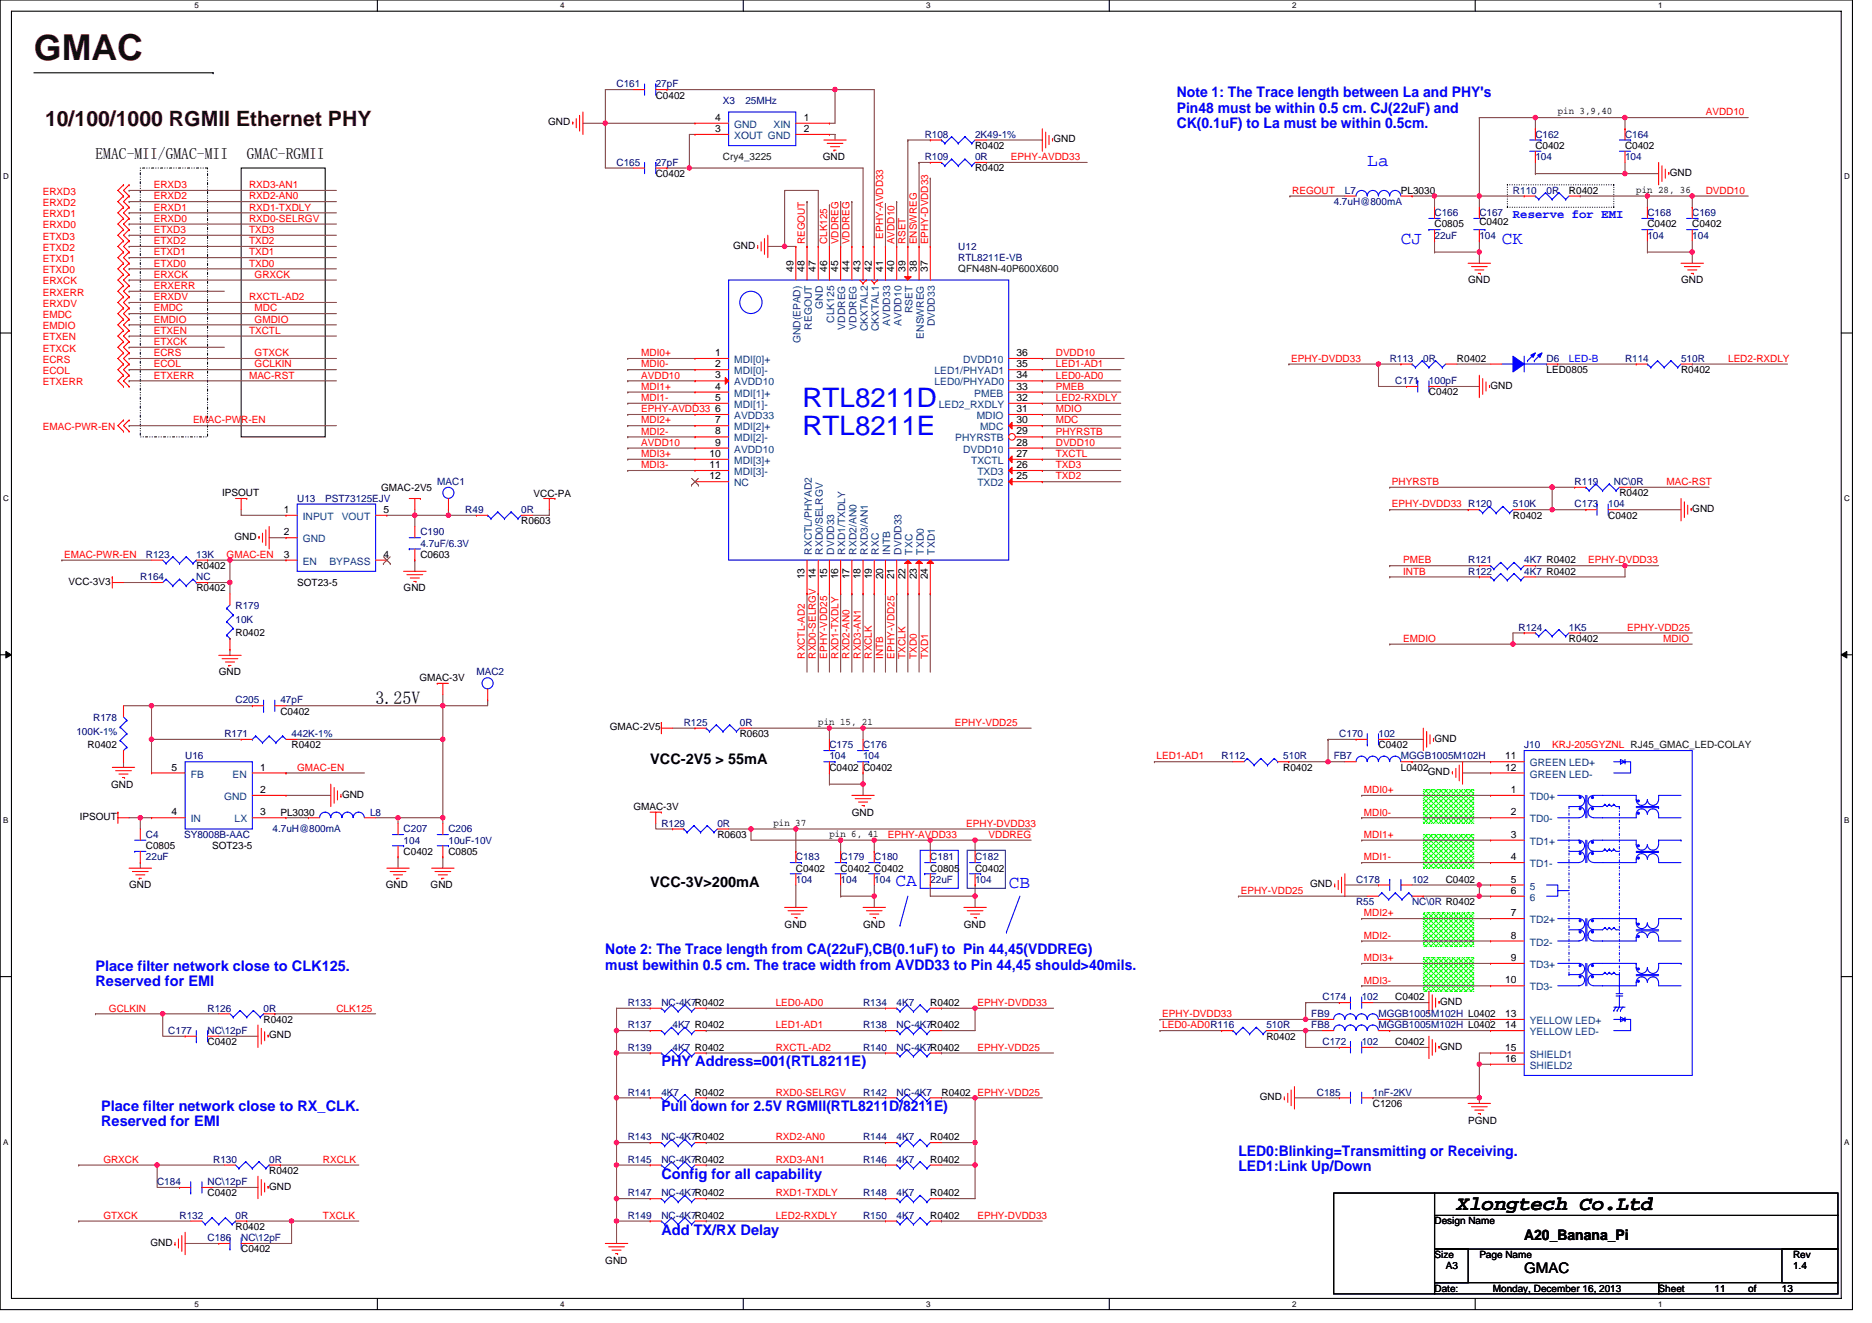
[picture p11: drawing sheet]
<svg xmlns="http://www.w3.org/2000/svg" width="297mm" height="210mm" viewBox="0 0 297 210" stroke-linecap="round" stroke-linejoin="round" font-family="sans-serif">
<defs><g id="words">
<text font-size="5.7" fill="#400000" x="5.4" y="9.6">GMAC</text>
<g font-size="4.3" fill="#00f">
<text x="127.3" y="64.6">RTL8211D</text>
<text x="127.3" y="69">RTL8211E</text>
</g>
<text font-size="3.4" fill="#400000" x="7.2" y="20">10/100/1000 RGMII Ethernet PHY</text>
<text font-size="3.2" x="231.2" y="192.1">Xlongtech Co.Ltd</text>
<g font-size="2.8" fill="#00f">
<text x="217" y="26.3">La</text>
<text x="222.3" y="38.7">CJ</text>
<text x="238.3" y="38.7">CK</text>
<text x="142.1" y="140.6">CA</text>
<text x="160.1" y="140.9">CB</text>
</g>
<text font-size="2.8" x="59.6" y="111.8">3.25V</text>
<g font-size="2.5">
<text x="15.2" y="25.3">EMAC-MII/GMAC-MII</text>
<text x="39.2" y="25.3">GMAC-RGMII</text>
</g>
<g font-size="2.3" fill="#00f">
<text x="186.7" y="15.5">Note 1: The Trace length between La and PHY's</text>
<text x="186.7" y="17.9">Pin48 must be within 0.5 cm. CJ(22uF) and</text>
<text x="186.7" y="20.3">CK(0.1uF) to La must be within 0.5cm.</text>
<text x="15.2" y="154.2">Place filter network close to CLK125.</text>
<text x="96.1" y="151.5">Note 2: The Trace length from CA(22uF),CB(0.1uF) to Pin 44,45(VDDREG)</text>
<text x="96.1" y="153.9">must bewithin 0.5 cm. The trace width from AVDD33 to Pin 44,45 should&gt;40mils.</text>
<text x="15.2" y="156.5">Reserved for EMI</text>
<text x="104.9" y="169.3">PHY Address=001(RTL8211E)</text>
<text x="16" y="176.4">Place filter network close to RX_CLK.</text>
<text x="16" y="178.8">Reserved for EMI</text>
<text x="104.9" y="176.4">Pull down for 2.5V RGMII(RTL8211D/8211E)</text>
<text x="196.5" y="183.5">LED0:Blinking=Transmitting or Receiving.</text>
<text x="196.5" y="185.9">LED1:Link Up/Down</text>
<text x="104.9" y="187">Config for all capability</text>
<text x="104.9" y="195.9">Add TX/RX Delay</text>
</g>
<g font-size="2.3">
<text x="103.2" y="121.3">VCC-2V5 &gt; 55mA</text>
<text x="103.2" y="140.8">VCC-3V&gt;200mA</text>
<text x="241.8" y="196.8">A20_Banana_Pi</text>
<text x="241.8" y="202.1">GMAC</text>
</g>
<text font-size="1.9" fill="#00f" x="240.1" y="34.5">Reserve for EMI</text>
<g font-size="1.6" fill="#000080">
<text x="97.8" y="13.9">C161</text>
<text x="104.1" y="13.9">27pF</text>
<text x="114.7" y="16.5">X3</text>
<text x="118.3" y="16.5">25MHz</text>
<text x="146.7" y="21.9">R108</text>
<text x="154.7" y="21.9">2K49-1%</text>
<text x="243.6" y="21.9">C162</text>
<text x="257.8" y="21.9">C164</text>
<text x="97.8" y="26.3">C165</text>
<text x="104.1" y="26.3">27pF</text>
<text x="146.7" y="25.4">R109</text>
<text x="154.7" y="25.4">0R</text>
<text x="243.6" y="25.4">104</text>
<text x="257.8" y="25.4">104</text>
<text x="211.6" y="32.5">4.7uH@800mA</text>
<text x="213.4" y="30.8">L7</text>
<text x="227.6" y="34.3">C166</text>
<text x="234.7" y="34.3">C167</text>
<text x="240.1" y="30.8">R110</text>
<text x="245.4" y="30.8">0R</text>
<text x="261.4" y="34.3">C168</text>
<text x="268.5" y="34.3">C169</text>
<text x="152.1" y="39.6">U12</text>
<text x="152.1" y="41.4">RTL8211E-VB</text>
<text x="227.6" y="37.9">22uF</text>
<text x="234.7" y="37.9">104</text>
<text x="261.4" y="37.9">104</text>
<text x="268.5" y="37.9">104</text>
<text x="220.5" y="57.4">R113</text>
<text x="225.8" y="57.4">0R</text>
<text x="245.4" y="57.4">D6</text>
<text x="257.8" y="57.4">R114</text>
<text x="266.7" y="57.4">510R</text>
<text x="221.4" y="61">C171</text>
<text x="226.7" y="61">100pF</text>
<text x="69.4" y="77">MAC1</text>
<text x="249.8" y="77">R119</text>
<text x="256.1" y="77">NC\0R</text>
<text x="47.2" y="79.7">U13</text>
<text x="51.6" y="79.7">PST73125EJV</text>
<text x="73.8" y="81.4">R49</text>
<text x="82.7" y="81.4">0R</text>
<text x="240.1" y="80.5">510K</text>
<text x="249.8" y="80.5">C173</text>
<text x="255.2" y="80.5">104</text>
<text x="23.2" y="88.5">R123</text>
<text x="31.2" y="88.5">13K</text>
<text x="66.7" y="85">C190</text>
<text x="66.7" y="86.8">4.7uF/6.3V</text>
<text x="233" y="89.4">R121</text>
<text x="241.8" y="89.4">4K7 R0402</text>
<text x="22.3" y="92.1">R164</text>
<text x="31.2" y="92.1">NC</text>
<text x="233" y="91.2">R122</text>
<text x="241.8" y="91.2">4K7 R0402</text>
<text x="37.4" y="96.7">R179</text>
<text x="37.4" y="98.8">10K</text>
<text x="241" y="100.1">R124</text>
<text x="249" y="100.1">1K5</text>
<text x="75.6" y="107.2">MAC2</text>
<text x="37.4" y="111.7">C205</text>
<text x="44.5" y="111.7">47pF</text>
<text x="12.1" y="116.6">100K-1%</text>
<text x="14.8" y="114.5">R178</text>
<text x="35.6" y="117">R171</text>
<text x="46.3" y="117">442K-1%</text>
<text x="108.5" y="115.2">R125</text>
<text x="117.4" y="115.2">0R</text>
<text x="131.6" y="118.8">C175</text>
<text x="136.9" y="118.8">C176</text>
<text x="212.5" y="117">C170</text>
<text x="218.7" y="117">102</text>
<text x="241.8" y="118.8">J10</text>
<text x="29.4" y="120.5">U16</text>
<text x="131.6" y="120.5">104</text>
<text x="136.9" y="120.5">104</text>
<text x="193.8" y="120.5">R112</text>
<text x="203.6" y="120.5">510R</text>
<text x="211.6" y="120.5">FB7</text>
<text x="222.3" y="120.5">MGGB1005M102H</text>
<text x="58.7" y="129.4">L8</text>
<text x="104.9" y="131.2">R129</text>
<text x="113.8" y="131.2">0R</text>
<text x="23.2" y="133">C4</text>
<text x="23.2" y="136.5">22uF</text>
<text x="29.2" y="133">SY8008B-AAC</text>
<text x="43.2" y="132.1">4.7uH@800mA</text>
<text x="64" y="132.1">C207</text>
<text x="64" y="133.9">104</text>
<text x="71.2" y="132.1">C206</text>
<text x="71.2" y="133.9">10uF-10V</text>
<text x="126.3" y="136.5">C183</text>
<text x="133.4" y="136.5">C179</text>
<text x="138.7" y="136.5">C180</text>
<text x="147.6" y="136.5">C181</text>
<text x="154.7" y="136.5">C182</text>
<text x="126.3" y="140.1">104</text>
<text x="133.4" y="140.1">104</text>
<text x="138.7" y="140.1">104</text>
<text x="147.6" y="140.1">22uF</text>
<text x="154.7" y="140.1">104</text>
<text x="215.2" y="140.1">C178</text>
<text x="215.2" y="143.7">R55</text>
<text x="224.1" y="140.1">102</text>
<text x="224.1" y="143.7">NC\0R R0402</text>
<text x="32.9" y="160.5">R126</text>
<text x="41.8" y="160.5">0R</text>
<text x="99.6" y="159.7">R133</text>
<text x="104.9" y="159.7">NC-4K7R0402</text>
<text x="136.9" y="159.7">R134</text>
<text x="142.3" y="159.7">4K7</text>
<text x="208.1" y="161.4">FB9</text>
<text x="209.8" y="158.8">C174</text>
<text x="216.1" y="158.8">102</text>
<text x="218.7" y="161.4">MGGB1005M102H L0402</text>
<text x="26.7" y="164.1">C177</text>
<text x="32.9" y="164.1">NC\12pF</text>
<text x="99.6" y="163.2">R137</text>
<text x="99.6" y="166.8">R139</text>
<text x="106.7" y="163.2">4K7 R0402</text>
<text x="106.7" y="166.8">4K7 R0402</text>
<text x="136.9" y="163.2">R138</text>
<text x="136.9" y="166.8">R140</text>
<text x="142.3" y="163.2">NC-4K7R0402</text>
<text x="142.3" y="166.8">NC-4K7R0402</text>
<text x="201" y="163.2">510R</text>
<text x="208.1" y="163.2">FB8</text>
<text x="209.8" y="165.9">C172</text>
<text x="216.1" y="165.9">102</text>
<text x="218.7" y="163.2">MGGB1005M102H L0402</text>
<text x="99.6" y="173.9">R141</text>
<text x="104.9" y="173.9">4K7</text>
<text x="136.9" y="173.9">R142</text>
<text x="142.3" y="173.9">NC-4K7</text>
<text x="209" y="173.9">C185</text>
<text x="217.8" y="173.9">1nF-2KV</text>
<text x="33.8" y="184.6">R130</text>
<text x="42.7" y="184.6">0R</text>
<text x="99.6" y="184.6">R145</text>
<text x="99.6" y="181">R143</text>
<text x="104.9" y="184.6">NC-4K7R0402</text>
<text x="104.9" y="181">NC-4K7R0402</text>
<text x="136.9" y="181">R144</text>
<text x="136.9" y="184.6">R146</text>
<text x="142.3" y="181">4K7</text>
<text x="142.3" y="184.6">4K7</text>
<text x="24.9" y="188.1">C184</text>
<text x="32.9" y="188.1">NC\12pF</text>
<text x="99.6" y="189.9">R147</text>
<text x="104.9" y="189.9">NC-4K7R0402</text>
<text x="136.9" y="189.9">R148</text>
<text x="142.3" y="189.9">4K7</text>
<text x="28.5" y="193.4">R132</text>
<text x="32.9" y="197">C186</text>
<text x="37.4" y="193.4">0R</text>
<text x="38.3" y="197">NC\12pF</text>
<text x="99.6" y="193.4">R149</text>
<text x="104.9" y="193.4">NC-4K7R0402</text>
<text x="136.9" y="193.4">R150</text>
<text x="142.3" y="193.4">4K7</text>
</g>
<g font-size="1.6">
<text x="104.1" y="15.6">C0402</text>
<text x="87" y="19.9">GND</text>
<text x="113.5" y="21">3</text>
<text x="113.5" y="19.2">4</text>
<text x="127.5" y="21">2</text>
<text x="127.5" y="19.2">1</text>
<text x="154.7" y="23.6">R0402</text>
<text x="167.2" y="22.6">GND</text>
<text x="243.6" y="23.6">C0402</text>
<text x="247.2" y="18.1">pin 3,9,40</text>
<text x="257.8" y="23.6">C0402</text>
<text x="104.1" y="28.1">C0402</text>
<text x="130.6" y="25.4">GND</text>
<text x="154.7" y="27.2">R0402</text>
<text x="265" y="27.9">GND</text>
<text x="222.3" y="30.8">PL3030</text>
<text x="234.7" y="35.7">C0402</text>
<text x="249" y="30.8">R0402</text>
<text x="259.6" y="30.6">pin 28, 36</text>
<text x="116.3" y="39.5">GND</text>
<text x="227.6" y="36.1">C0805</text>
<text x="261.4" y="36.1">C0402</text>
<text x="268.5" y="36.1">C0402</text>
<text x="125.9" y="43.2" transform="rotate(-90 125.9 43.2)">49</text>
<text x="127.7" y="43.2" transform="rotate(-90 127.7 43.2)">48</text>
<text x="129.5" y="43.2" transform="rotate(-90 129.5 43.2)">47</text>
<text x="131.2" y="43.2" transform="rotate(-90 131.2 43.2)">46</text>
<text x="133" y="43.2" transform="rotate(-90 133 43.2)">45</text>
<text x="134.8" y="43.2" transform="rotate(-90 134.8 43.2)">44</text>
<text x="136.6" y="43.2" transform="rotate(-90 136.6 43.2)">43</text>
<text x="138.3" y="43.2" transform="rotate(-90 138.3 43.2)">42</text>
<text x="140.1" y="43.2" transform="rotate(-90 140.1 43.2)">41</text>
<text x="141.9" y="43.2" transform="rotate(-90 141.9 43.2)">40</text>
<text x="143.7" y="43.2" transform="rotate(-90 143.7 43.2)">39</text>
<text x="145.5" y="43.2" transform="rotate(-90 145.5 43.2)">38</text>
<text x="147.2" y="43.2" transform="rotate(-90 147.2 43.2)">37</text>
<text x="233" y="45">GND</text>
<text x="266.7" y="45">GND</text>
<text x="113.5" y="56.5">1</text>
<text x="113.5" y="58.3">2</text>
<text x="161.3" y="56.5">36</text>
<text x="161.3" y="58.3">35</text>
<text x="231.2" y="57.4">R0402</text>
<text x="245.4" y="59.2">LED0805</text>
<text x="266.7" y="59.2">R0402</text>
<text x="113.5" y="60.1">3</text>
<text x="113.5" y="61.8">4</text>
<text x="113.5" y="63.6">5</text>
<text x="113.5" y="65.4">6</text>
<text x="161.3" y="61.8">33</text>
<text x="161.3" y="60.1">34</text>
<text x="161.3" y="65.4">31</text>
<text x="161.3" y="63.6">32</text>
<text x="226.7" y="62.8">C0402</text>
<text x="236.5" y="61.7">GND</text>
<text x="113.5" y="67.2">7</text>
<text x="113.5" y="69">8</text>
<text x="113.5" y="70.7">9</text>
<text x="161.3" y="70.7">28</text>
<text x="161.3" y="69">29</text>
<text x="161.3" y="67.2">30</text>
<text x="60.5" y="77.9">GMAC-2V5</text>
<text x="112.6" y="72.5">10</text>
<text x="112.6" y="74.3">11</text>
<text x="112.6" y="76.1">12</text>
<text x="161.3" y="72.5">27</text>
<text x="161.3" y="76.1">25</text>
<text x="161.3" y="74.3">26</text>
<text x="35.2" y="78.8">IPSOUT</text>
<text x="45" y="81.4">1</text>
<text x="60.9" y="81.4">5</text>
<text x="82.7" y="83.2">R0603</text>
<text x="84.7" y="78.9">VCC-PA</text>
<text x="240.1" y="82.3">R0402</text>
<text x="255.2" y="82.3">C0402</text>
<text x="257" y="78.8">R0402</text>
<text x="268.5" y="81.3">GND</text>
<text x="37.2" y="85.7">GND</text>
<text x="45" y="85">2</text>
<text x="45" y="88.5">3</text>
<text x="60.9" y="88.5">4</text>
<text x="66.7" y="88.5">C0603</text>
<text x="10.9" y="92.8">VCC-3V3</text>
<text x="31.2" y="93.9">R0402</text>
<text x="31.2" y="90.3">R0402</text>
<text x="47.2" y="93">SOT23-5</text>
<text x="64" y="93.9">GND</text>
<text x="127.7" y="92" transform="rotate(-90 127.7 92)">13</text>
<text x="129.5" y="92" transform="rotate(-90 129.5 92)">14</text>
<text x="131.2" y="92" transform="rotate(-90 131.2 92)">15</text>
<text x="133" y="92" transform="rotate(-90 133 92)">16</text>
<text x="134.8" y="92" transform="rotate(-90 134.8 92)">17</text>
<text x="136.6" y="92" transform="rotate(-90 136.6 92)">18</text>
<text x="138.3" y="92" transform="rotate(-90 138.3 92)">19</text>
<text x="140.1" y="92" transform="rotate(-90 140.1 92)">20</text>
<text x="141.9" y="92" transform="rotate(-90 141.9 92)">21</text>
<text x="143.7" y="92" transform="rotate(-90 143.7 92)">22</text>
<text x="145.5" y="92" transform="rotate(-90 145.5 92)">23</text>
<text x="147.2" y="92" transform="rotate(-90 147.2 92)">24</text>
<text x="37.4" y="101">R0402</text>
<text x="249" y="101.9">R0402</text>
<text x="34.7" y="107.2">GND</text>
<text x="44.5" y="113.4">C0402</text>
<text x="66.5" y="108.1">GMAC-3V</text>
<text x="13.9" y="118.8">R0402</text>
<text x="46.3" y="118.8">R0402</text>
<text x="96.8" y="115.9">GMAC-2V5</text>
<text x="117.4" y="117">R0603</text>
<text x="129.8" y="115">pin 15, 21</text>
<text x="218.7" y="118.8">C0402</text>
<text x="227.6" y="117.7">GND</text>
<text x="17.6" y="125">GND</text>
<text x="27.2" y="122.3">5</text>
<text x="41.3" y="125.9">2</text>
<text x="41.3" y="122.3">1</text>
<text x="131.6" y="122.3">C0402 C0402</text>
<text x="203.6" y="122.3">R0402</text>
<text x="222.3" y="122.3">L0402</text>
<text x="226.6" y="123">GND</text>
<text x="238.8" y="120.5">11</text>
<text x="238.8" y="122.3">12</text>
<text x="239.7" y="125.9">1</text>
<text x="12.7" y="130.2">IPSOUT</text>
<text x="27.2" y="129.4">4</text>
<text x="41.3" y="129.4">3</text>
<text x="44.5" y="129.4">PL3030</text>
<text x="54.3" y="126.6">GND</text>
<text x="100.5" y="128.5">GMAC-3V</text>
<text x="122.7" y="131">pin 37</text>
<text x="135.2" y="129.4">GND</text>
<text x="239.7" y="129.4">2</text>
<text x="23.2" y="134.8">C0805</text>
<text x="33.7" y="134.8">SOT23-5</text>
<text x="64" y="135.7">C0402</text>
<text x="71.2" y="135.7">C0805</text>
<text x="113.8" y="133">R0603</text>
<text x="131.6" y="132.8">pin 6, 41</text>
<text x="239.7" y="133">3</text>
<text x="239.7" y="136.5">4</text>
<text x="20.5" y="141">GND</text>
<text x="61.2" y="141">GND</text>
<text x="68.3" y="141">GND</text>
<text x="126.3" y="138.3">C0402</text>
<text x="133.4" y="138.3">C0402 C0402</text>
<text x="147.6" y="138.3">C0805</text>
<text x="154.7" y="138.3">C0402</text>
<text x="207.9" y="140.8">GND</text>
<text x="229.4" y="140.1">C0402</text>
<text x="239.7" y="140.1">5</text>
<text x="239.7" y="141.9">6</text>
<text x="124.5" y="147.2">GND</text>
<text x="136.9" y="147.2">GND</text>
<text x="152.9" y="147.2">GND</text>
<text x="239.7" y="145.4">7</text>
<text x="239.7" y="149">8</text>
<text x="239.7" y="152.5">9</text>
<text x="147.6" y="159.7">R0402</text>
<text x="221.4" y="158.8">C0402</text>
<text x="228.5" y="159.5">GND</text>
<text x="238.8" y="161.4">13</text>
<text x="238.8" y="156.1">10</text>
<text x="32.9" y="165.9">C0402</text>
<text x="41.8" y="162.3">R0402</text>
<text x="42.7" y="164.8">GND</text>
<text x="201" y="165">R0402</text>
<text x="221.4" y="165.9">C0402</text>
<text x="228.5" y="166.6">GND</text>
<text x="238.8" y="163.2">14</text>
<text x="238.8" y="166.8">15</text>
<text x="110.3" y="173.9">R0402</text>
<text x="149.4" y="173.9">R0402 EPHY-VDD25</text>
<text x="238.8" y="168.5">16</text>
<text x="199.9" y="174.6">GND</text>
<text x="217.8" y="175.7">C1206</text>
<text x="233" y="178.3">PGND</text>
<text x="147.6" y="181">R0402</text>
<text x="147.6" y="184.6">R0402</text>
<text x="32.9" y="189.9">C0402</text>
<text x="42.7" y="186.3">R0402</text>
<text x="42.7" y="188.8">GND</text>
<text x="147.6" y="189.9">R0402</text>
<text x="23.9" y="197.7">GND</text>
<text x="37.4" y="195.2">R0402</text>
<text x="147.6" y="193.4">R0402</text>
<text x="227.6" y="194.3">Design Name</text>
<text x="38.3" y="198.8">C0402</text>
<text x="96.1" y="200.6">GND</text>
<text x="227.6" y="199.7">Size</text>
<text x="229.4" y="201.4">A3</text>
<text x="234.7" y="199.7">Page Name</text>
<text x="284.5" y="199.7">Rev</text>
<text x="284.5" y="201.4">1.4</text>
<text x="227.6" y="205">Date:</text>
<text x="236.9" y="205">Monday, December 16, 2013</text>
<text x="263.2" y="205">Sheet</text>
<text x="272.1" y="205">11</text>
<text x="277.4" y="205">of</text>
<text x="282.7" y="205">13</text>
</g>
<g font-size="1.6" fill="#004080">
<text x="116.5" y="22.1">XOUT GND</text>
<text x="116.5" y="20.3">GND</text>
<text x="122.7" y="20.3">XIN</text>
<text x="128.8" y="52.3" transform="rotate(-90 128.8 52.3)">REGOUT</text>
<text x="130.6" y="49" transform="rotate(-90 130.6 49)">GND</text>
<text x="132.4" y="51.2" transform="rotate(-90 132.4 51.2)">CLK125</text>
<text x="134.1" y="52.3" transform="rotate(-90 134.1 52.3)">VDDREG</text>
<text x="135.9" y="52.3" transform="rotate(-90 135.9 52.3)">VDDREG</text>
<text x="137.7" y="52.6" transform="rotate(-90 137.7 52.6)">CKXTAL2</text>
<text x="139.5" y="52.6" transform="rotate(-90 139.5 52.6)">CKXTAL1</text>
<text x="141.2" y="51.7" transform="rotate(-90 141.2 51.7)">AVDD33</text>
<text x="143" y="51.7" transform="rotate(-90 143 51.7)">AVDD10</text>
<text x="144.8" y="49.7" transform="rotate(-90 144.8 49.7)">RSET</text>
<text x="146.6" y="53.8" transform="rotate(-90 146.6 53.8)">ENSWREG</text>
<text x="148.4" y="51.8" transform="rotate(-90 148.4 51.8)">DVDD33</text>
<text x="116.5" y="57.6">MDI[0]+</text>
<text x="116.5" y="59.4">MDI[0]-</text>
<text x="127" y="54.5" transform="rotate(-90 127 54.5)">GND(EPAD)</text>
<text x="148.3" y="59.4">LED1/PHYAD1</text>
<text x="152.8" y="57.6">DVDD10</text>
<text x="116.5" y="61.2">AVDD10</text>
<text x="116.5" y="62.9">MDI[1]+</text>
<text x="116.5" y="64.7">MDI[1]-</text>
<text x="148.3" y="61.2">LED0/PHYAD0</text>
<text x="149" y="64.7">LED2_RXDLY</text>
<text x="154.6" y="62.9">PMEB</text>
<text x="116.5" y="66.5">AVDD33</text>
<text x="116.5" y="68.3">MDI[2]+</text>
<text x="116.5" y="70.1">MDI[2]-</text>
<text x="116.5" y="71.8">AVDD10</text>
<text x="151.6" y="70.1">PHYRSTB</text>
<text x="152.8" y="71.8">DVDD10</text>
<text x="155" y="66.5">MDIO</text>
<text x="155.5" y="68.3">MDC</text>
<text x="116.5" y="73.6">MDI[3]+</text>
<text x="116.5" y="75.4">MDI[3]-</text>
<text x="116.5" y="77.2">NC</text>
<text x="154.1" y="73.6">TXCTL</text>
<text x="155.1" y="77.2">TXD2</text>
<text x="155.1" y="75.4">TXD3</text>
<text x="48" y="82.5">INPUT</text>
<text x="54.2" y="82.5">VOUT</text>
<text x="48" y="86.1">GND</text>
<text x="48" y="89.6">EN</text>
<text x="52.3" y="89.6">BYPASS</text>
<text x="128.8" y="88" transform="rotate(-90 128.8 88)">RXCTL/PHYAD2</text>
<text x="130.6" y="88" transform="rotate(-90 130.6 88)">RXD0/SELRGV</text>
<text x="132.4" y="88" transform="rotate(-90 132.4 88)">DVDD33</text>
<text x="134.1" y="88" transform="rotate(-90 134.1 88)">RXD1/TXDLY</text>
<text x="135.9" y="88" transform="rotate(-90 135.9 88)">RXD2/AN0</text>
<text x="137.7" y="88" transform="rotate(-90 137.7 88)">RXD3/AN1</text>
<text x="139.5" y="88" transform="rotate(-90 139.5 88)">RXC</text>
<text x="141.2" y="88" transform="rotate(-90 141.2 88)">INTB</text>
<text x="143" y="88" transform="rotate(-90 143 88)">DVDD33</text>
<text x="144.8" y="88" transform="rotate(-90 144.8 88)">TXC</text>
<text x="146.6" y="88" transform="rotate(-90 146.6 88)">TXD0</text>
<text x="148.4" y="88" transform="rotate(-90 148.4 88)">TXD1</text>
<text x="30.3" y="123.4">FB</text>
<text x="36.9" y="123.4">EN</text>
<text x="242.7" y="121.6">GREEN LED+</text>
<text x="242.7" y="123.4">GREEN LED-</text>
<text x="30.3" y="130.5">IN</text>
<text x="35.6" y="127">GND</text>
<text x="37.2" y="130.5">LX</text>
<text x="242.7" y="127">TD0+</text>
<text x="242.7" y="130.5">TD0-</text>
<text x="242.7" y="134.1">TD1+</text>
<text x="242.7" y="137.6">TD1-</text>
<text x="242.7" y="141.2">5</text>
<text x="242.7" y="143">6</text>
<text x="242.7" y="146.5">TD2+</text>
<text x="242.7" y="150.1">TD2-</text>
<text x="242.7" y="153.6">TD3+</text>
<text x="242.7" y="157.2">TD3-</text>
<text x="242.7" y="164.3">YELLOW LED-</text>
<text x="242.7" y="162.5">YELLOW LED+</text>
<text x="242.7" y="167.9">SHIELD1</text>
<text x="242.7" y="169.6">SHIELD2</text>
</g>
<g font-size="1.6" fill="#f00">
<text x="270.7" y="18.3">AVDD10</text>
<text x="24.4" y="29.9">ERXD3</text>
<text x="39.5" y="29.9">RXD3-AN1</text>
<text x="160.4" y="25.4">EPHY-AVDD33</text>
<text x="6.8" y="34.5">ERXD1</text>
<text x="6.8" y="32.7">ERXD2</text>
<text x="6.8" y="30.9">ERXD3</text>
<text x="24.4" y="31.6">ERXD2</text>
<text x="24.4" y="33.4">ERXD1</text>
<text x="24.4" y="35.2">ERXD0</text>
<text x="39.5" y="31.6">RXD2-AN0</text>
<text x="39.5" y="33.4">RXD1-TXDLY</text>
<text x="39.5" y="35.2">RXD0-SELRGV</text>
<text x="205" y="30.8">REGOUT</text>
<text x="270.7" y="30.8">DVDD10</text>
<text x="6.8" y="36.3">ERXD0</text>
<text x="6.8" y="41.6">ETXD1</text>
<text x="6.8" y="39.8">ETXD2</text>
<text x="6.8" y="38">ETXD3</text>
<text x="24.4" y="37">ETXD3</text>
<text x="24.4" y="38.8">ETXD2</text>
<text x="24.4" y="40.5">ETXD1</text>
<text x="39.5" y="37">TXD3</text>
<text x="39.5" y="38.8">TXD2</text>
<text x="39.5" y="40.5">TXD1</text>
<text x="127.7" y="38.8" transform="rotate(-90 127.7 38.8)">REGOUT</text>
<text x="131.3" y="38.8" transform="rotate(-90 131.3 38.8)">CLK125</text>
<text x="133" y="38.8" transform="rotate(-90 133 38.8)">VDDREG</text>
<text x="134.8" y="38.8" transform="rotate(-90 134.8 38.8)">VDDREG</text>
<text x="140.1" y="37.9" transform="rotate(-90 140.1 37.9)">EPHY-AVDD33</text>
<text x="141.9" y="38.8" transform="rotate(-90 141.9 38.8)">AVDD10</text>
<text x="143.7" y="38.8" transform="rotate(-90 143.7 38.8)">RSET</text>
<text x="145.5" y="38.8" transform="rotate(-90 145.5 38.8)">ENSWREG</text>
<text x="147.3" y="38.8" transform="rotate(-90 147.3 38.8)">EPHY-DVDD33</text>
<text x="6.8" y="43.4">ETXD0</text>
<text x="6.8" y="45.1">ERXCK</text>
<text x="6.8" y="46.9">ERXERR</text>
<text x="24.4" y="44.1">ERXCK</text>
<text x="24.4" y="45.9">ERXERR</text>
<text x="24.4" y="47.6">ERXDV</text>
<text x="24.4" y="42.3">ETXD0</text>
<text x="39.5" y="47.6">RXCTL-AD2</text>
<text x="39.5" y="42.3">TXD0</text>
<text x="40.4" y="44.1">GRXCK</text>
<text x="6.8" y="48.7">ERXDV</text>
<text x="6.8" y="50.5">EMDC</text>
<text x="6.8" y="52.3">EMDIO</text>
<text x="24.4" y="53">ETXEN</text>
<text x="24.4" y="49.4">EMDC</text>
<text x="24.4" y="51.2">EMDIO</text>
<text x="39.5" y="53">TXCTL</text>
<text x="40.4" y="49.4">MDC</text>
<text x="40.4" y="51.2">GMDIO</text>
<text x="6.8" y="54">ETXEN</text>
<text x="6.8" y="55.8">ETXCK</text>
<text x="6.8" y="57.6">ECRS</text>
<text x="6.8" y="59.4">ECOL</text>
<text x="24.4" y="54.8">ETXCK</text>
<text x="24.4" y="56.5">ECRS</text>
<text x="24.4" y="58.3">ECOL</text>
<text x="40.4" y="56.5">GTXCK</text>
<text x="40.4" y="58.3">GCLKIN</text>
<text x="101.7" y="58.3">MDI0-</text>
<text x="101.7" y="56.5">MDI0+</text>
<text x="167.5" y="58.3">LED1-AD1</text>
<text x="167.5" y="56.5">DVDD10</text>
<text x="204.9" y="57.4">EPHY-DVDD33</text>
<text x="274.2" y="57.4">LED2-RXDLY</text>
<text x="6.8" y="61.2">ETXERR</text>
<text x="24.4" y="60.1">ETXERR</text>
<text x="39.5" y="60.1">MAC-RST</text>
<text x="101.7" y="60.1">AVDD10</text>
<text x="101.7" y="65.4">EPHY-AVDD33</text>
<text x="101.7" y="63.6">MDI1-</text>
<text x="101.7" y="61.9">MDI1+</text>
<text x="167.5" y="61.9">PMEB</text>
<text x="167.5" y="63.6">LED2-RXDLY</text>
<text x="167.5" y="65.4">MDIO</text>
<text x="167.5" y="60.1">LED0-AD0</text>
<text x="6.8" y="68.3">EMAC-PWR-EN</text>
<text x="30.6" y="67.2">EMAC-PWR-EN</text>
<text x="101.7" y="69">MDI2-</text>
<text x="101.7" y="70.8">AVDD10</text>
<text x="101.7" y="67.2">MDI2+</text>
<text x="167.5" y="70.8">DVDD10</text>
<text x="167.5" y="67.2">MDC</text>
<text x="167.5" y="69">PHYRSTB</text>
<text x="101.7" y="74.3">MDI3-</text>
<text x="101.7" y="72.5">MDI3+</text>
<text x="167.5" y="72.5">TXCTL</text>
<text x="167.5" y="74.3">TXD3</text>
<text x="167.5" y="76.1">TXD2</text>
<text x="220.9" y="77">PHYRSTB</text>
<text x="264.4" y="77">MAC-RST</text>
<text x="220.9" y="80.5">EPHY-DVDD33 R120</text>
<text x="10.2" y="88.5">EMAC-PWR-EN</text>
<text x="36" y="88.5">GMAC-EN</text>
<text x="222.6" y="89.4">PMEB</text>
<text x="252" y="89.4">EPHY-DVDD33</text>
<text x="222.6" y="91.2">INTB</text>
<text x="222.6" y="101.9">EMDIO</text>
<text x="258.2" y="100.1">EPHY-VDD25</text>
<text x="263.9" y="101.9">MDIO</text>
<text x="127.7" y="104.5" transform="rotate(-90 127.7 104.5)">RXCTL-AD2</text>
<text x="129.5" y="104.5" transform="rotate(-90 129.5 104.5)">RXD0-SELRGV</text>
<text x="131.3" y="104.5" transform="rotate(-90 131.3 104.5)">EPHY-VDD25</text>
<text x="133" y="104.5" transform="rotate(-90 133 104.5)">RXD1-TXDLY</text>
<text x="134.8" y="104.5" transform="rotate(-90 134.8 104.5)">RXD2-AN0</text>
<text x="136.6" y="104.5" transform="rotate(-90 136.6 104.5)">RXD3-AN1</text>
<text x="138.4" y="104.5" transform="rotate(-90 138.4 104.5)">RXCLK</text>
<text x="140.1" y="104.5" transform="rotate(-90 140.1 104.5)">INTB</text>
<text x="141.9" y="104.5" transform="rotate(-90 141.9 104.5)">EPHY-VDD25</text>
<text x="143.7" y="104.5" transform="rotate(-90 143.7 104.5)">TXCLK</text>
<text x="145.5" y="104.5" transform="rotate(-90 145.5 104.5)">TXD0</text>
<text x="147.3" y="104.5" transform="rotate(-90 147.3 104.5)">TXD1</text>
<text x="151.5" y="115.2">EPHY-VDD25</text>
<text x="246.3" y="118.8">KRJ-205GYZNL RJ45_GMAC_LED-COLAY</text>
<text x="47.2" y="122.3">GMAC-EN</text>
<text x="183.5" y="120.5">LED1-AD1</text>
<text x="216.4" y="125.9">MDI0+</text>
<text x="153.3" y="131.2">EPHY-DVDD33</text>
<text x="216.4" y="129.4">MDI0-</text>
<text x="140.9" y="133">EPHY-AVDD33</text>
<text x="156.9" y="133">VDDREG</text>
<text x="216.4" y="136.5">MDI1-</text>
<text x="216.4" y="133">MDI1+</text>
<text x="196.9" y="141.9">EPHY-VDD25</text>
<text x="216.4" y="145.4">MDI2+</text>
<text x="216.4" y="149">MDI2-</text>
<text x="216.4" y="152.5">MDI3+</text>
<text x="17.3" y="160.5">GCLKIN</text>
<text x="53.4" y="160.5">CLK125</text>
<text x="123.1" y="159.7">LED0-AD0</text>
<text x="155.1" y="159.7">EPHY-DVDD33</text>
<text x="184.4" y="161.4">EPHY-DVDD33</text>
<text x="216.4" y="156.1">MDI3-</text>
<text x="123.1" y="163.2">LED1-AD1</text>
<text x="123.1" y="166.8">RXCTL-AD2</text>
<text x="155.1" y="166.8">EPHY-VDD25</text>
<text x="184.4" y="163.2">LED0-AD0R116</text>
<text x="123.1" y="173.9">RXD0-SELRGV</text>
<text x="16.4" y="184.6">GRXCK</text>
<text x="51.2" y="184.6">RXCLK</text>
<text x="123.1" y="181">RXD2-AN0</text>
<text x="123.1" y="184.6">RXD3-AN1</text>
<text x="123.1" y="189.9">RXD1-TXDLY</text>
<text x="16.4" y="193.4">GTXCK</text>
<text x="51.2" y="193.4">TXCLK</text>
<text x="123.1" y="193.4">LED2-RXDLY</text>
<text x="155.1" y="193.4">EPHY-DVDD33</text>
</g>
<g font-size="1.6" fill="#004000">
<text x="114.7" y="25.4">Cry4_3225</text>
<text x="152.1" y="43.2">QFN48N-40P600X600</text>
</g>
<text font-size="1.6" fill="#00f" x="249" y="57.4">LED-B</text>
<g font-size="1.3">
<text x="30.8" y="1.3">5</text>
<text x="88.9" y="1.3">4</text>
<text x="147" y="1.3">3</text>
<text x="205" y="1.3">2</text>
<text x="263.1" y="1.3">1</text>
<text x=".5" y="28.4">D</text>
<text x="292.6" y="28.4">D</text>
<text x=".5" y="79.5">C</text>
<text x="292.6" y="79.5">C</text>
<text x=".5" y="130.6">B</text>
<text x="292.6" y="130.6">B</text>
<text x=".5" y="181.7">A</text>
<text x="292.6" y="181.7">A</text>
<text x="30.8" y="207.4">5</text>
<text x="88.9" y="207.4">4</text>
<text x="147" y="207.4">3</text>
<text x="205" y="207.4">2</text>
<text x="263.1" y="207.4">1</text>
</g>
</g></defs>
<path d="M0 0h293.9v207.9h-293.9zM1.8 1.8h290.4v204.3h-290.4z" fill="none" stroke="#000" stroke-width=".17"/>
<g fill="#fff">
<path d="M30.8 .2h.7v1.4h-.7z"/>
<path d="M30.8 206.3h.7v1.4h-.7z"/>
</g>
<path d="M59.9 0v1.8M59.9 206.1v1.8" fill="none" stroke="#000" stroke-width=".17"/>
<g fill="#fff">
<path d="M88.9 .2h.7v1.4h-.7z"/>
<path d="M88.9 206.3h.7v1.4h-.7z"/>
</g>
<path d="M117.9 0v1.8M117.9 206.1v1.8" fill="none" stroke="#000" stroke-width=".17"/>
<g fill="#fff">
<path d="M147 .2h.7v1.4h-.7z"/>
<path d="M147 206.3h.7v1.4h-.7z"/>
</g>
<path d="M176 0v1.8M176 206.1v1.8" fill="none" stroke="#000" stroke-width=".17"/>
<g fill="#fff">
<path d="M205 .2h.7v1.4h-.7z"/>
<path d="M205 206.3h.7v1.4h-.7z"/>
</g>
<path d="M234.1 0v1.8M234.1 206.1v1.8" fill="none" stroke="#000" stroke-width=".17"/>
<g fill="#fff">
<path d="M263.1 .2h.7v1.4h-.7z"/>
<path d="M263.1 206.3h.7v1.4h-.7z"/>
<path d="M.5 27.3h.9v1.4h-.9z"/>
<path d="M292.6 27.3h.9v1.4h-.9z"/>
<path d="M.5 78.4h.9v1.4h-.9z"/>
<path d="M292.6 78.4h.9v1.4h-.9z"/>
</g>
<path d="M0 52.9h1.8M292.2 52.9h1.7" fill="none" stroke="#000" stroke-width=".17"/>
<g fill="#fff">
<path d="M.5 129.5h.8v1.4h-.8z"/>
<path d="M292.6 129.5h.9v1.4h-.9z"/>
</g>
<path d="M0 103.9h1.8M292.2 103.9h1.7" fill="none" stroke="#000" stroke-width=".17"/>
<path d="M.9 103.4l.9 .5-.9 .5zM292.2 103.9l.8-.5v1z" fill="#000" stroke="#000" stroke-width=".16"/>
<g fill="#fff">
<path d="M.5 180.5h.8v1.4h-.8z"/>
<path d="M292.6 180.5h.9v1.4h-.9z"/>
</g>
<path d="M5.4 11.6h28.4M33.8 11.6h.1M38.3 26.7h13.3v42.6h-13.3zM0 155h1.8M292.2 155h1.7M211.6 189.4h16v16h-16zM227.6 189.4h64v3.5h-64zM227.6 192.9h64v5.3h-64zM227.6 198.2h5.4v5.4h-5.4zM282.7 198.2h8.9v5.4h-8.9zM227.6 203.6h35.6v1.8h-35.6zM263.2 203.6h28.4v1.8h-28.4z" fill="none" stroke="#000" stroke-width=".17"/>
<g fill="none" stroke="#00f" stroke-width=".17">
<path d="M115.6 17.8h10.7v5.3h-10.7zM149.4 25.8h.1M149.4 22.2h.1M149.4 25.8l.5 .5M149.4 22.2l.5 .6M149.9 26.3h.1M149.9 22.8h.1M151 25.3h.1M151 21.7h.1M151 25.3l1.1 1M151 25.3l-1.1 1M151 21.7l1.1 1.1"/>
<path d="M151 21.7l-1.1 1.1M152.1 26.3h.1M152.1 22.8h.1M153.1 25.3h.1M153.1 21.7h.1M153.1 25.3l1.1 1M153.1 25.3l-1 1M153.1 21.7l1.1 1.1M153.1 21.7l-1 1.1M154.2 26.3h.1M154.2 22.8h.1M154.7 25.8l-.5 .5"/>
<path d="M154.7 22.2l-.5 .6M215.2 31.1a.88 .88 0 0 1 .9-.9 .88 .88 0 0 1 .8 .9 .89 .89 0 0 1 .9-.9 .89 .89 0 0 1 .9 .9M218.7 31.1a.88 .88 0 0 1 .9-.9 .88 .88 0 0 1 .9 .9M220.5 31.1a.88 .88 0 0 1 .9-.9 .88 .88 0 0 1 .9 .9M226.7 34.7h1.8M226.7 36.4h.1M226.7 36.4h1.8M233.8 34.7h1.8M233.8 36.4h1.8M235.6 36.4h.1M242.7 24h1.8M242.7 22.2h1.8"/>
<path d="M244.5 22.2h.1M267.6 36.4h1.8M267.6 34.7h1.8M269.4 34.7h.1M115.6 44.4h44.5v44.5h-44.5zM224.1 57.8h.1M224.1 57.8l.5 .5M224.6 58.3h.1M225.7 57.3h.1M225.7 57.3l1 1M225.7 57.3l-1.1 1M226.7 58.3h.1"/>
<path d="M227.8 57.3h.1M227.8 57.3l1.1 1M227.8 57.3l-1.1 1M228.9 58.3h.1M229.4 57.8l-.5 .5M238.3 57.8h1.8M241.8 56.5v2.5M241.8 57.8h3.6M242.4 57.3h.1M243.5 57.3h.1M243.5 56.2l-1.1 1.1M244.5 56.2l-1 1.1"/>
<path d="M245.4 57.8h.1M261.4 57.8h.1M261.4 57.8l.5 .5M261.9 58.3h.1M263 57.3h.1M263 57.3l1.1 1M263 57.3l-1.1 1M264.1 58.3h.1M265.1 57.3h.1M265.1 57.3l1.1 1M265.1 57.3l-1 1M266.2 58.3h.1"/>
<path d="M266.7 57.8l-.5 .5M251.6 77.3h.1M251.6 77.3l.6 .6M252.2 77.9h.1M253.2 76.8h.1M253.2 76.8l1.1 1.1M253.2 76.8l-1 1.1M254.3 77.9h.1M255.4 76.8h.1M255.4 76.8l1 1.1M255.4 76.8l-1.1 1.1M256.4 77.9h.1"/>
<path d="M257 77.3l-.6 .6M25.8 88.9l.5 .5M26.3 89.4h.1M27.4 88.4h.1M27.4 88.4l-1.1 1M27.4 88.4l1.1 1M28.5 89.4h.1M29.5 88.4h.1M29.5 88.4l-1 1M29.5 88.4l1.1 1M30.6 89.4h.1M31.2 88.9h.1"/>
<path d="M31.2 88.9l-.6 .5M36 96.5h.1M36 98.7h.1M36 96.5l1 1.1M36 98.7l1 1M36.5 96l-.5 .5M37 97.6h.1M37 99.7h.1M37 97.6l-1 1.1M37 99.7l-1 1.1M47.2 80h12.4v10.7h-12.4zM64.9 85.3h1.8"/>
<path d="M64.9 87.1h.1M64.9 87.1h1.8M234.7 80.9h.1M234.7 80.9l.6 .5M235.3 81.4h.1M236.3 80.4h.1M236.3 80.4l1.1 1M236.3 80.4l-1 1M236.5 91.6h.1M236.5 89.8h.1M236.5 91.6l.5 .5M236.5 89.8l.5 .5"/>
<path d="M237 92.1h.1M237 90.3h.1M237.4 81.4h.1M238.1 91h.1M238.1 89.3h.1M238.1 91l1.1 1.1M238.1 91l-1.1 1.1M238.1 89.3l1.1 1M238.1 89.3l-1.1 1M238.5 80.4h.1M238.5 80.4l1 1M238.5 80.4l-1.1 1"/>
<path d="M239.2 92.1h.1M239.2 90.3h.1M239.5 81.4h.1M240.1 80.9l-.6 .5M240.2 91h.1M240.2 89.3h.1M240.2 91l1.1 1.1M240.2 91l-1 1.1M240.2 89.3l1.1 1M240.2 89.3l-1 1M241.3 92.1h.1M241.3 90.3h.1"/>
<path d="M241.8 91.6l-.5 .5M241.8 89.8l-.5 .5M19.1 115.4h.1M19.1 117.5h.1M19.1 115.4l1 1.1M19.1 117.5l1 1.1M19.6 119.1h.1M19.6 113.8l.5 .5M20.1 114.3h.1M20.1 116.5h.1M20.1 118.6h.1M20.1 114.3l-1 1.1"/>
<path d="M20.1 116.5l-1 1M20.1 118.6l-.5 .5M36 100.8h.1M36 100.8l.5 .5M36.5 101.3h.1M40 117.3h.1M40.6 116.8h.1M40.6 116.8l1.1 1.1M40.6 116.8l-.6 .5M41.7 117.9h.1M41.8 112.9h.1M41.8 111.1v1.8"/>
<path d="M42.7 116.8h.1M42.7 116.8l1.1 1.1M42.7 116.8l-1 1.1M43.6 111.1v1.8M43.8 117.9h.1M44.8 116.8h.1M44.8 116.8l.6 .5M44.8 116.8l-1 1.1M130.7 119.1h1.8M136.1 119.1h1.7M29.4 120.9h10.6v10.7h-10.6zM50.7 129.8a.89 .89 0 0 1 .9-.9 .89 .89 0 0 1 .9 .9 .89 .89 0 0 1 .9-.9 .89 .89 0 0 1 .9 .9 .88 .88 0 0 1 .8-.9 .88 .88 0 0 1 .9 .9"/>
<path d="M56 129.8a.88 .88 0 0 1 .9-.9 .88 .88 0 0 1 .9 .9M69.4 132.5h1.8M69.4 134.2h1.8M71.2 134.2h.1M108.5 131.6h.1M108.5 131.6l.5 .5M109 132.1h.1M110.1 131h.1M110.1 131l1.1 1.1M110.1 131l-1.1 1.1M111.2 132.1h.1M112.2 131h.1"/>
<path d="M112.2 131l1.1 1.1M112.2 131l-1 1.1M113.3 132.1h.1M113.8 131.6l-.5 .5M125.4 138.7h1.8M125.4 136.9h1.8M127.2 136.9h.1M130.7 120.9h1.8M132.5 120.9h.1M132.5 138.7h1.8M132.5 136.9h1.8M134.3 136.9h.1"/>
<path d="M136.1 120.9h1.7M137.8 120.9h.1M146 135h6.1v6h-6.1zM153.8 136.9h1.8M153.8 138.7h1.8M155.6 138.7h.1M106.5 159.5h.1M106.5 159.5l1.1 1M106.5 159.5l-1 1M108.7 159.5h.1M108.7 159.5l1 1M108.7 159.5l-1.1 1"/>
<path d="M142.8 146.9h.1M144.1 142.2l-1.3 4.7M159.7 147.9h.1M161.8 142.2l-2.1 5.7M214.3 158.2v1.8M216.1 158.2v1.8M104.9 163.6h.1M104.9 160h.1M104.9 163.6l.6 .5M104.9 160l.6 .5M105.5 164.1h.1M105.5 160.5h.1"/>
<path d="M106.5 163h.1M106.5 163l1.1 1.1M106.5 163l-1 1.1M107.6 164.1h.1M107.6 160.5h.1M108.7 163h.1M108.7 163l1 1.1M108.7 163l-1.1 1.1M109.7 164.1h.1M109.7 160.5h.1M110.3 163.6l-.6 .5M110.3 160l-.6 .5"/>
<path d="M142.3 163.6h.1M142.3 163.6l.5 .5M142.8 164.1h.1M143.9 163h.1M143.9 163l1 1.1M143.9 163l-1.1 1.1M144.9 164.1h.1M146 163h.1M146 163l1.1 1.1M146 163l-1.1 1.1M147.1 164.1h.1M147.6 163.6l-.5 .5"/>
<path d="M214.3 160h.1M214.3 165.4h.1M214.3 165.4v1.7M216.1 165.4v1.7M32 193.8l.6 .5M32.6 194.3h.1M33.7 193.3h.1M33.7 193.3l-1.1 1M33.7 193.3l1 1M34.7 194.3h.1M35.8 193.3h.1M35.8 193.3l-1.1 1"/>
<path d="M35.8 193.3l1 1M36.5 198.2h.1M36.5 196.5v1.7M36.8 194.3h.1M37.4 193.8h.1M37.4 193.8l-.6 .5M37.4 184.9l.5 .5M37.9 185.4h.1M38.3 196.5v1.7M39 184.4h.1M39 184.4l-1.1 1M39 184.4l1 1"/>
<path d="M40 185.4h.1M41.1 184.4h.1M41.1 184.4l-1.1 1M41.1 184.4l1.1 1M42.2 185.4h.1M42.7 184.9h.1M42.7 184.9l-.5 .5M104.9 184.9h.1M104.9 190.2h.1M104.9 184.9l.6 .5M104.9 190.2l.6 .6M105.5 185.4h.1"/>
<path d="M105.5 190.8h.1M106.5 184.4h.1M106.5 189.7h.1M106.5 184.4l1.1 1M106.5 184.4l-1 1M106.5 189.7l1.1 1.1M106.5 189.7l-1 1.1M107.6 185.4h.1M107.6 190.8h.1M108.7 184.4h.1M108.7 189.7h.1M108.7 184.4l1 1"/>
<path d="M108.7 184.4l-1.1 1M108.7 189.7l1 1.1M108.7 189.7l-1.1 1.1M109.7 185.4h.1M109.7 190.8h.1M110.3 184.9l-.6 .5M110.3 190.2l-.6 .6M142.3 181.4h.1M142.3 184.9h.1M142.3 181.4l.5 .5M142.3 184.9l.5 .5M142.8 181.9h.1"/>
<path d="M142.8 185.4h.1M143.9 180.8h.1M143.9 184.4h.1M143.9 180.8l1 1.1M143.9 180.8l-1.1 1.1M143.9 184.4l1 1M143.9 184.4l-1.1 1M144.9 181.9h.1M144.9 185.4h.1M146 180.8h.1M146 184.4h.1M146 180.8l1.1 1.1"/>
<path d="M146 180.8l-1.1 1.1M146 184.4l1.1 1M146 184.4l-1.1 1M147.1 181.9h.1M147.1 185.4h.1M147.6 181.4l-.5 .5M147.6 184.9l-.5 .5"/>
<circle cx="119.2" cy="48" r="1.77"/>
<circle cx="77.4" cy="108.4" r=".88"/>
</g>
<path d="M153.5 135h6v6h-6z" fill="none" stroke="#0000a0" stroke-width=".17"/>
<path d="M22.3 26.7h10.6v42.6h-10.6z" fill="none" stroke="#000" stroke-width=".17" stroke-dasharray=".3 .3 0 .3 0 .3"/>
<path d="M239.2 29.3v3.6M239.2 32.9h.1M239.2 29.3h16.9M256.1 29.3h.1M256.1 29.3v3.6M256.1 32.9h.1M256.1 32.9h-16.9" fill="none" stroke="#000" stroke-width=".17" stroke-dasharray="0 .3"/>
<g fill="#0f0" stroke="#0f0" stroke-width=".17" stroke-dasharray="0 .3">
<path d="M225.8 125.3h8v5.4h-8z" fill-rule="evenodd"/>
<path d="M225.8 132.5h8v5.3h-8z" fill-rule="evenodd"/>
<path d="M225.8 144.9h8v5.3h-8z" fill-rule="evenodd"/>
<path d="M225.8 152h8v5.4h-8z" fill-rule="evenodd"/>
</g>
<g fill="none" stroke="#804040" stroke-width=".17">
<path d="M92.5 19.6h3.6M96.1 19.6v7.1h4.4M96.1 19.6h.1M96.1 19.6h14.2M100.5 14.2h-4.4v5.4M105.8 14.2h26.7M132.5 14.2v5.4h-.9M132.5 14.2h.1M132.5 14.2h6.2v24.9M234.7 18.7v12.4M234.7 18.7h.1M234.7 18.7h42.7"/>
<path d="M243.6 18.7v1.7M243.6 18.7h.1M257.8 18.7h.1M257.8 18.7v1.7M20.5 30.2h.1M20.5 32h.1M20.5 33.8h.1M20.5 35.6h.1M20.5 37.3h.1M20.5 39.1h.1M20.5 30.2h32.9M20.5 32h32.9"/>
<path d="M20.5 33.8h32.9M20.5 35.6h32.9M20.5 37.3h32.9M20.5 39.1h32.9M105.8 26.7h3.6M109.4 26.7h27.5v12.4M109.4 26.7h.1M110.3 21.3h-.9v5.4M121.8 39.1h2.7M124.5 30.2h5.3v8.9M124.5 39.1h1.8M124.5 30.2h.1"/>
<path d="M124.5 30.2v8.9M128.1 32h.1M128.1 32v7.1M131.6 21.3h.9v.9M131.6 32.5h.1M131.6 32.5v6.6M133.4 32h.1M133.4 32v7.1M135.2 32h.1M135.2 32v7.1M140.5 32.4h.1M140.5 32.4v6.7"/>
<path d="M142.3 32h.1M142.3 32v7.1M144.1 22.2h.1M144.1 22.2h3.5M144.1 22.2v16.9M145.8 25.8h.1M145.8 25.8h1.8M145.8 25.8v13.3M147.6 28.3h.1M147.6 28.3v10.8M156.5 25.8h.1M156.5 22.2h8.9"/>
<path d="M156.5 25.8h16M204.7 31.1h.1M204.7 31.1h8.7M224.1 31.1h3.5M227.6 31.1h.1M227.6 31.1h7.1v1.8M227.6 38.2v1.8M227.6 31.1v1.8M234.7 38.2v1.8M234.7 31.1h.1M234.7 31.1h7.1M243.6 25.8v1.8"/>
<path d="M243.6 27.6h.1M243.6 27.6h14.2M250.7 31.1h.1M250.7 31.1h10.7M257.8 25.8v1.8h5.4M261.4 38.2v1.8M261.4 31.1v1.8M261.4 31.1h7.1M268.5 31.1h.1M268.5 31.1v1.8M268.5 38.2v1.8M268.5 31.1h8.9"/>
<path d="M20.5 44.4h.1M20.5 46.2h.1M20.5 48h.1M20.5 53.3h.1M20.5 55.1h.1M20.5 56.9h.1M20.5 58.7h.1M20.5 40.9h.1M20.5 42.7h.1M20.5 49.8h.1M20.5 51.6h.1M20.5 58.7h32.9"/>
<path d="M20.5 56.9h32.9M20.5 44.4h32.9M20.5 46.2h15.1M20.5 48h32.9M20.5 53.3h32.9M20.5 55.1h15.1M20.5 40.9h32.9M20.5 42.7h32.9M20.5 49.8h32.9M20.5 51.6h32.9M99.6 58.7h.1M99.6 56.9h.1"/>
<path d="M99.6 58.7h10.7M99.6 56.9h10.7M165.4 58.7h.1M165.4 56.9h.1M165.4 58.7h12.4M165.4 56.9h13M204.5 57.8h.1M204.5 57.8h17.8M218.7 57.8v3.5h4.5M218.7 57.8h.1M227.6 40h.1M227.6 40h7.1"/>
<path d="M231.2 57.8h5.3M234.7 40v1.8M247.2 57.8h12.4M261.4 40h.1M261.4 40h7.1M268.5 40v1.8M268.5 57.8h.1M268.5 57.8h15.1M20.5 60.5h.1M20.5 67.6h.1M20.5 67.6h32.9M20.5 60.5h32.9"/>
<path d="M99.6 69.3h.1M99.6 74.7h.1M99.6 72.9h.1M99.6 60.5h.1M99.6 65.8h.1M99.6 64h.1M99.6 71.1h.1M99.6 62.2h.1M99.6 67.6h.1M99.6 62.2h10.7M99.6 71.1h10.7M99.6 64h10.7"/>
<path d="M99.6 67.6h10.7M99.6 69.3h10.7M99.6 65.8h10.7M99.6 60.5h10.7M99.6 72.9h10.7M99.6 74.7h10.7M165.4 62.2h.1M165.4 71.1h.1M165.4 64h.1M165.4 67.6h.1M165.4 69.3h.1M165.4 65.8h.1"/>
<path d="M165.4 60.5h.1M165.4 72.9h.1M165.4 74.7h.1M165.4 76.5h.1M165.4 62.2h12.4M165.4 71.1h12.4M165.4 64h12.4M165.4 67.6h12.4M165.4 69.3h12.4M165.4 65.8h12.4M165.4 60.5h12.4M165.4 72.9h12.4"/>
<path d="M165.4 74.7h12.4M165.4 76.5h12.4M220.5 77.3h.1M220.5 77.3h29.3M228.5 61.3h6.2M246.3 77.3h.1M246.3 77.3v3.6M258.7 77.3h.1M258.7 77.3h12.5M9.8 88.9h.1M9.8 88.9h14.2M19.6 92.5h4.4"/>
<path d="M32.9 92.5h3.6M32.9 88.9h.1M32.9 88.9h12.5M36.5 88.9h.1M36.5 92.5v1.7M36.5 88.9v3.6M38.3 80.9v.9h7.1M42.7 85.3h2.7M61.4 81.8h4.4M65.8 88.9v1.8M65.8 81.8h.1M65.8 80.9v.9"/>
<path d="M65.8 81.8v1.8M71.2 81.8h.1M71.2 80.9v.9h-5.4M71.2 81.8h4.4M87.2 80.9v.9h-2.7M128.1 94.2h.1M128.1 94.2v12.5M129.8 94.2h.1M129.8 94.2v12.5M131.6 94.2h.1M131.6 94.2v12.5M133.4 94.2h.1"/>
<path d="M133.4 94.2v12.5M135.2 94.2h.1M135.2 94.2v12.5M136.9 94.2h.1M136.9 94.2v12.5M138.7 94.2h.1M138.7 94.2v12.5M140.5 94.2h.1M140.5 94.2v12.5M142.3 94.2h.1M142.3 94.2v12.5M144.1 94.2h.1"/>
<path d="M144.1 94.2v12.5M145.8 94.2h.1M145.8 94.2v12.5M147.6 94.2h.1M147.6 94.2v12.5M220.5 80.9h.1M220.5 91.6h.1M220.5 89.8h.1M220.5 80.9h12.5M220.5 89.8h14.2M220.5 91.6h14.2M241.8 80.9h4.5"/>
<path d="M243.6 89.8h.1M243.6 89.8h14.2M246.3 80.9h5.3M257 80.9h9.7M257.8 89.8v1.8h-14.2M257.8 89.8h5.4M257.8 89.8h.1M19.6 112h4.4M24 112h.1M24 117.3h14.3M24 117.3v5.4M24 112v5.3"/>
<path d="M24 112h16M36.5 103.1v.9M45.4 112h24.9M47.2 117.3h23.1M70.3 117.3h.1M70.3 112h.1M70.3 110.2v1.8M70.3 112v18.7M77.4 111.1v.9h-7.1M106.7 115.6h3.6M119.2 115.6h12.4M131.6 115.6v1.7"/>
<path d="M131.6 115.6h.1M131.6 115.6h32M136.9 115.6v1.7M136.9 115.6h.1M210.7 117.3h4.5M210.7 117.3h.1M210.7 117.3v3.6M220.5 102.2h.1M220.5 117.3h5.3M220.5 102.2h48M240.1 102.2h.1M241.8 100.5h-1.7v1.7"/>
<path d="M250.7 100.5h.1M250.7 100.5h17.8M19.6 120.9v.9M20.5 129.8h1.8M22.3 129.8v1.8M22.3 136.9v.9M22.3 129.8h.1M22.3 129.8h1.7M45.4 122.7h.1M45.4 126.2h7.1M45.4 129.8h3.5M45.4 122.7h12.4"/>
<path d="M59.6 129.8h3.6M63.2 136v1.8M63.2 129.8h.1M63.2 129.8h7.1M63.2 129.8v.9M70.3 129.8h.1M70.3 136v1.8M104.1 130.7v.9h2.6M115.6 131.6h3.6M119.2 131.6v1.7h14.2v1.8M119.2 131.6h.1M119.2 131.6h44.4"/>
<path d="M126.3 131.6v3.5M126.3 131.6h.1M131.6 122.7v1.8M131.6 124.5h.1M131.6 124.5h5.3M133.4 133.3h5.3v1.8M133.4 133.3h.1M136.9 122.7v1.8M136.9 124.5v1.7M138.7 133.3h.1M138.7 133.3h24.9M147.6 133.3h.1"/>
<path d="M147.6 133.3v1.8M154.7 133.3h.1M154.7 133.3v1.8M183.2 120.9h.1M183.2 120.9h12.4M204.5 120.9h8.9M216.1 136.9h.1M216.1 133.3h.1M216.1 126.2h.1M216.1 129.8h.1M216.1 133.3h20.4M216.1 136.9h20.4"/>
<path d="M216.1 126.2h20.4M216.1 129.8h20.4M224.1 120.9h12.4M232.1 122.7h4.4M126.3 140.5v3.5M133.4 142.2h.1M133.4 140.5v1.7M133.4 142.2h5.3M138.7 142.2v1.8M138.7 140.5v1.7M147.6 140.5v1.7h7.1M154.7 140.5v1.7"/>
<path d="M154.7 142.2h.1M154.7 142.2v1.8M196.5 142.2h.1M196.5 142.2h20.5M207.2 159.1h5.3M207.2 159.1h.1M207.2 159.1v2.7M213.4 140.5h5.3M216.1 152.9h.1M216.1 156.5h.1M216.1 145.8h.1M216.1 149.4h.1"/>
<path d="M216.1 152.9h20.4M216.1 156.5h20.4M216.1 145.8h20.4M216.1 149.4h20.4M217.8 159.1h8.9M224.1 140.5h10.6v1.7h1.8M225.8 142.2h8.9M234.7 140.5h.1M234.7 142.2h.1M234.7 140.5h1.8M15.2 160.9h10.6v3.6h3.6M15.2 160.9h.1"/>
<path d="M25.8 160.9h.1M25.8 160.9h8.9M34.7 164.5h6.2M43.6 160.9h.1M43.6 160.9h16M97.8 163.6h5.4M97.8 167.1h.1M97.8 167.1h5.4M97.8 174.2h5.4M97.8 174.2v7.2M97.8 163.6h.1M97.8 163.6v10.6"/>
<path d="M103.2 160h-5.4v3.6M112.1 163.6h.1M112.1 160h.1M112.1 167.1h.1M112.1 174.2h.1M112.1 163.6h28.4M112.1 160h28.4M112.1 167.1h28.4M112.1 174.2h28.4M149.4 167.1h.1M149.4 160h.1M149.4 174.2h5.3v7.2"/>
<path d="M149.4 174.2h.1M149.4 160h17.8M149.4 167.1h17.8M154.7 160h.1M154.7 160v3.6h-5.3M154.7 174.2h.1M154.7 174.2h10.7M184.1 163.6h.1M184.1 161.8h.1M184.1 163.6h9.7M184.1 161.8h23.1M202.7 163.6h7.1"/>
<path d="M205.4 174.2h7.1M207.2 163.6v2.6h5.3M207.2 163.6h.1M207.2 161.8h2.6M217.8 166.2h8.9M217.8 174.2h.1M217.8 174.2h16.9M220.5 161.8h16M220.5 163.6h16M234.7 174.2v.9M234.7 168.9h.1M234.7 168.9v5.3"/>
<path d="M234.7 168.9h1.8M236.5 167.1h-1.8v1.8M12.5 184.9h12.4v3.6h3.6M12.5 184.9h.1M12.5 193.8h.1M12.5 193.8h17.8M24.9 184.9h.1M24.9 184.9h10.7M29.4 197.4h5.3M33.8 188.5h7.1M39.2 193.8h7.1v3.6h-6.3M44.5 184.9h.1"/>
<path d="M44.5 184.9h12.4M46.3 193.8h.1M46.3 193.8h10.6M97.8 181.4h5.4M97.8 184.9h5.4M97.8 184.9v5.3M97.8 190.2h5.4M97.8 190.2v3.6h5.4M97.8 190.2h.1M97.8 193.8h.1M97.8 181.4h.1M97.8 181.4v3.5"/>
<path d="M97.8 193.8v3.6M112.1 181.4h.1M112.1 184.9h.1M112.1 190.2h.1M112.1 193.8h.1M112.1 184.9h28.4M112.1 193.8h28.4M112.1 181.4h28.4M112.1 190.2h28.4M149.4 181.4h5.3M149.4 184.9h5.3M149.4 193.8h.1"/>
<path d="M149.4 193.8h16M154.7 181.4h.1M154.7 184.9v5.3h-5.3M154.7 181.4v3.5"/>
</g>
<g fill="#f0f" stroke="#f0f" stroke-width=".17">
<circle cx="132.5" cy="14.2" r=".35"/>
<circle cx="96" cy="19.5" r=".35"/>
<circle cx="138.7" cy="133.3" r=".35"/>
<circle cx="147.6" cy="133.3" r=".35"/>
<circle cx="124.5" cy="39.1" r=".35"/>
<circle cx="109.4" cy="26.7" r=".35"/>
<circle cx="24.9" cy="184.9" r=".35"/>
<circle cx="46.3" cy="193.8" r=".35"/>
<circle cx="25.8" cy="160.9" r=".35"/>
<circle cx="119.2" cy="131.6" r=".35"/>
<circle cx="126.3" cy="131.6" r=".35"/>
<circle cx="136.9" cy="124.4" r=".35"/>
<circle cx="136.9" cy="115.6" r=".35"/>
<circle cx="131.6" cy="115.6" r=".35"/>
<circle cx="154.7" cy="133.3" r=".35"/>
<circle cx="154.7" cy="142.2" r=".35"/>
<circle cx="240.1" cy="102.2" r=".35"/>
<circle cx="97.8" cy="174.2" r=".35"/>
<circle cx="97.8" cy="167.1" r=".35"/>
<circle cx="154.7" cy="184.9" r=".35"/>
<circle cx="154.7" cy="181.3" r=".35"/>
<circle cx="97.8" cy="190.2" r=".35"/>
<circle cx="97.8" cy="193.8" r=".35"/>
<circle cx="97.8" cy="163.6" r=".35"/>
<circle cx="154.7" cy="160" r=".35"/>
<circle cx="97.8" cy="184.9" r=".35"/>
<circle cx="97.8" cy="181.3" r=".35"/>
<circle cx="154.7" cy="174.2" r=".35"/>
<circle cx="227.6" cy="31.1" r=".35"/>
<circle cx="234.7" cy="40" r=".35"/>
<circle cx="268.5" cy="31.1" r=".35"/>
<circle cx="268.5" cy="40" r=".35"/>
<circle cx="234.7" cy="31.1" r=".35"/>
<circle cx="257.8" cy="18.7" r=".35"/>
<circle cx="257.8" cy="27.5" r=".35"/>
<circle cx="261.4" cy="31.1" r=".35"/>
<circle cx="243.6" cy="18.7" r=".35"/>
<circle cx="257.8" cy="89.8" r=".35"/>
<circle cx="218.7" cy="57.8" r=".35"/>
<circle cx="246.3" cy="77.3" r=".35"/>
<circle cx="246.3" cy="80.9" r=".35"/>
<circle cx="133.4" cy="133.3" r=".35"/>
<circle cx="138.7" cy="142.2" r=".35"/>
<circle cx="234.7" cy="140.4" r=".35"/>
<circle cx="234.7" cy="168.9" r=".35"/>
<circle cx="234.7" cy="142.2" r=".35"/>
<circle cx="70.3" cy="129.8" r=".35"/>
<circle cx="24" cy="117.3" r=".35"/>
<circle cx="22.3" cy="129.8" r=".35"/>
<circle cx="63.1" cy="129.8" r=".35"/>
<circle cx="65.8" cy="81.8" r=".35"/>
<circle cx="24" cy="112" r=".35"/>
<circle cx="36.5" cy="88.9" r=".35"/>
<circle cx="71.1" cy="81.8" r=".35"/>
<circle cx="36.5" cy="92.4" r=".35"/>
<circle cx="70.3" cy="117.3" r=".35"/>
<circle cx="70.3" cy="112" r=".35"/>
<circle cx="210.7" cy="120.9" r=".35"/>
<circle cx="207.2" cy="163.6" r=".35"/>
<circle cx="207.2" cy="161.8" r=".35"/>
<circle cx="234.7" cy="174.2" r=".35"/>
</g>
<g fill="none" stroke="#f00" stroke-width=".17">
<path d="M90.9 19.4h.1M90.9 19.4v.3M91.4 18.8v1.5M92 18.3v2.5M92.5 17.8v3.5M110.3 19.6h.1M110.3 19.6h5.3M126.3 19.6h5.3M131.6 19.6h.1M19.6 34.7h.1M19.6 36.4h.1M19.6 32.9h.1"/>
<path d="M19.6 31.1h.1M19.6 29.3h.1M19.6 38.2h.1M19.6 34.7l-.9 .9 .9 .8M19.6 32.9l-.9 .9 .9 .9M19.6 31.1l-.9 .9 .9 .9M19.6 29.3l-.9 .9 .9 .9M19.6 38.2l-.9 .9 .9 .9M19.6 36.4l-.9 .9 .9 .9M20.5 34.7h.1M20.5 36.4h.1M20.5 32.9h.1"/>
<path d="M20.5 31.1h.1M20.5 29.3h.1M20.5 38.2h.1M20.5 34.7l-.9 .9 .9 .8M20.5 32.9l-.9 .9 .9 .9M20.5 31.1l-.9 .9 .9 .9M20.5 29.3l-.9 .9 .9 .9M20.5 38.2l-.9 .9 .9 .9M20.5 36.4l-.9 .9 .9 .9M110.3 21.3h.1M110.3 21.3h5.3M120.2 39.3h.1"/>
<path d="M120.2 38.9v.4M120.8 38.4v1.4M121.3 37.9v2.5M121.8 37.3v3.6M126.3 21.3h5.3M130.7 22.2h3.6M131.3 22.8h2.4M131.6 21.3h.1M131.8 23.3h1.4M132.3 23.8h.1M132.3 23.8h.4M147.6 25.8h.1"/>
<path d="M147.6 22.2h.1M147.6 25.8h1.8M147.6 22.2h1.8M154.7 25.8h1.8M154.7 22.2h1.8M165.4 20.4v3.6M165.9 21v2.5M166.5 21.5v1.4M167 22.1h.1M167 22.1v.3M213.4 31.1h1.8M222.3 31.1h1.8"/>
<path d="M224.1 31.1h.1M227.6 32.9v1.8M227.6 38.2h.1M227.6 36.4v1.8M234.7 32.9v1.8M234.7 38.2h.1M234.7 36.4v1.8M243.6 24v1.8M243.6 20.4h.1M243.6 20.4v1.8M263.2 25.8v3.5M263.7 26.3v2.5"/>
<path d="M264.2 26.8v1.5M264.8 27.4h.1M264.8 27.4v.3M268.5 36.4v1.8M268.5 32.9h.1M268.5 32.9v1.8M19.6 41.8h.1M19.6 43.6h.1M19.6 40h.1M19.6 45.3h.1M19.6 47.1h.1M19.6 48.9h.1"/>
<path d="M19.6 50.7h.1M19.6 52.5h.1M19.6 54.2h.1M19.6 56h.1M19.6 57.8h.1M19.6 59.6h.1M19.6 41.8l-.9 .9 .9 .9M19.6 40l-.9 .9 .9 .9M19.6 43.6l-.9 .8 .9 .9M19.6 45.3l-.9 .9 .9 .9M19.6 47.1l-.9 .9 .9 .9M19.6 48.9l-.9 .9 .9 .9"/>
<path d="M19.6 50.7l-.9 .9 .9 .9M19.6 52.5l-.9 .8 .9 .9M19.6 54.2l-.9 .9 .9 .9M19.6 56l-.9 .9 .9 .9M19.6 57.8l-.9 .9 .9 .9M19.6 59.6l-.9 .9 .9 .8M20.5 41.8h.1M20.5 43.6h.1M20.5 40h.1M20.5 45.3h.1M20.5 47.1h.1M20.5 48.9h.1"/>
<path d="M20.5 50.7h.1M20.5 52.5h.1M20.5 54.2h.1M20.5 56h.1M20.5 57.8h.1M20.5 59.6h.1M20.5 41.8l-.9 .9 .9 .9M20.5 40l-.9 .9 .9 .9M20.5 43.6l-.9 .8 .9 .9M20.5 45.3l-.9 .9 .9 .9M20.5 47.1l-.9 .9 .9 .9M20.5 48.9l-.9 .9 .9 .9"/>
<path d="M20.5 50.7l-.9 .9 .9 .9M20.5 52.5l-.9 .8 .9 .9M20.5 54.2l-.9 .9 .9 .9M20.5 56l-.9 .9 .9 .9M20.5 57.8l-.9 .9 .9 .9M20.5 59.6l-.9 .9 .9 .8M110.3 56.9h.1M110.3 58.7h.1M110.3 56.9h5.3M110.3 58.7h5.3M222.3 57.8h.1M222.3 57.8h1.8"/>
<path d="M229.4 57.8h1.8M233 41.8h3.5M233.5 42.3h2.5M234 42.8h1.5M234.6 43.4h.3M234.7 59.6v3.5M234.9 43.4h.1M236.5 57.8h1.8M245.4 57.8h1.8M247.2 57.8h.1M259.6 57.8h.1M259.6 57.8h1.8"/>
<path d="M266.7 41.8h3.6M266.7 57.8h1.8M267.3 42.3h2.5M267.8 42.8h1.4M268.3 43.4h.4M268.7 43.4h.1M19.6 61.3h.1M19.6 66.7h.1M19.6 68.5h.1M19.6 66.7l-.9 .9 .9 .9M20.5 61.3h.1M20.5 66.7h.1"/>
<path d="M20.5 68.5h.1M20.5 66.7l-.9 .9 .9 .9M37.4 79.1h1.8M38.3 79.1v1.8M39.2 79.1h.1M64.9 79.1h1.8M65.8 79.1v1.8M66.7 79.1h.1M86.3 79.1h1.8M87.2 79.1v1.8M88.1 79.1h.1M110.3 60.5h.1"/>
<path d="M110.3 62.2h.1M110.3 64h.1M110.3 65.8h.1M110.3 67.6h.1M110.3 69.3h.1M110.3 71.1h.1M110.3 72.9h.1M110.3 74.7h.1M110.3 76.5h.1M110.3 60.5h5.3M110.3 62.2h5.3M110.3 64h5.3"/>
<path d="M110.3 65.8h5.3M110.3 67.6h5.3M110.3 69.3h5.3M110.3 71.1h5.3M110.3 72.9h5.3M110.3 74.7h5.3M110.3 76.5h5.3M160.1 71.1h5.3M160.1 72.9h5.3M160.1 74.7h5.3M160.1 76.5h5.3M165.4 76.5h.1"/>
<path d="M165.4 74.7h.1M165.4 72.9h.1M165.4 71.1h.1M235.3 60.1v2.5M235.8 60.6v1.5M236.3 61.2h.1M236.3 61.2v.3M249.8 77.3h.1M249.8 77.3h1.8M257 77.3h1.7M266.7 79.1v3.6M267.3 79.7v2.4"/>
<path d="M17.8 92.5h1.8M17.8 91.6h.1M17.8 91.6v1.7M24 88.9h1.8M31.2 88.9h1.7M32.9 88.9h.1M36.5 94.2v1.8M41.1 85.2h.1M41.1 85.2v.3M41.7 84.6v1.5M42.2 84.1v2.5M42.7 83.6v3.5"/>
<path d="M45.4 81.8h.1M45.4 85.3h.1M45.4 88.9h.1M45.4 81.8h1.8M45.4 85.3h1.8M45.4 88.9h1.8M59.6 81.8h1.8M59.6 88.9h1.8M61.4 88.9h.1M61.4 81.8h.1M64 90.7h3.6M64.6 91.2h2.5"/>
<path d="M65.1 91.7h1.4M65.7 92.3h.3M65.8 83.6v1.7M65.8 88.9h.1M65.8 87.1v1.8M66 92.3h.1M128.1 94.2h.1M128.1 88.9v5.3M129.8 94.2h.1M129.8 88.9v5.3M131.6 94.2h.1M131.6 88.9v5.3"/>
<path d="M133.4 94.2h.1M133.4 88.9v5.3M135.2 94.2h.1M135.2 88.9v5.3M136.9 94.2h.1M136.9 88.9v5.3M138.7 94.2h.1M138.7 88.9v5.3M140.5 94.2h.1M140.5 88.9v5.3M142.3 94.2h.1M142.3 88.9v5.3"/>
<path d="M144.1 94.2h.1M144.1 88.9v5.3M145.8 94.2h.1M145.8 88.9v5.3M147.6 94.2h.1M147.6 88.9v5.3M233 80.9h.1M233 80.9h1.7M234.7 91.6h.1M234.7 89.8h.1M234.7 91.6h1.8M234.7 89.8h1.8"/>
<path d="M240.1 80.9h1.7M241.8 91.6h1.8M241.8 89.8h1.8M267.8 80.2v1.4M268.3 80.7h.1M268.3 80.7v.4M19.6 112v1.8M19.6 119.1v1.8M34.7 104h3.6M35.2 104.5h2.5M35.8 105.1h1.4M36.3 105.6h.1"/>
<path d="M36.3 105.6h.4M36.5 103.1h.1M36.5 101.3v1.8M38.3 117.3h.1M38.3 117.3h1.7M40 112h.1M40 112h1.8M43.6 112h1.8M45.4 117.3h1.8M69.4 108.5h.1M69.4 108.5h1.8M70.3 108.5v1.7"/>
<path d="M77.4 111.1h.1M77.4 109.3v1.8M104.9 115.6h1.8M104.9 114.7h.1M104.9 114.7v1.8M131.6 117.3v1.8M136.9 117.3v1.8M225.8 115.6v3.5M226.4 116.1v2.5M226.9 116.6v1.5M227.5 117.5h.1M227.5 117.2v.3"/>
<path d="M17.8 121.8h3.6M18.3 122.3h2.5M18.7 129.8h1.8M18.7 128.9h.1M18.7 128.9v1.8M18.9 122.9h1.4M19.4 123.4h.4M19.6 120.9h.1M19.8 123.4h.1M20.5 137.8h3.5M21 138.3h2.5M21.5 138.9h1.5"/>
<path d="M22.1 139.4h.1M22.1 139.4h.3M24 129.8h.1M24 122.7h.1M24 122.7h5.4M24 129.8h5.4M40 122.7h5.4M40 126.2h5.4M40 129.8h5.4M45.4 122.7h.1M45.4 126.2h.1M45.4 129.8h.1"/>
<path d="M48.9 129.8h.1M48.9 129.8h1.8M52.5 124.5v3.5M53 125v2.5M53.5 125.5v1.5M54.1 126.4h.1M54.1 126.1v.3M57.8 129.8h1.8M61.4 137.8h3.5M61.9 138.3h2.5M62.4 138.9h1.5M63 139.4h.1"/>
<path d="M63 139.4h.3M68.5 137.8h3.5M69 138.3h2.5M69.6 138.9h1.4M70.1 139.4h.1M70.1 139.4h.3M70.3 130.7v1.8M70.3 136h.1M70.3 134.2v1.8M103.2 128.9h1.7M104.1 128.9v1.8M104.9 128.9h.1"/>
<path d="M106.7 131.6h.1M106.7 131.6h1.8M113.8 131.6h1.8M126.3 138.7v1.8M126.3 135.1h.1M126.3 135.1v1.8M131.6 122.7h.1M131.6 120.9v1.8M133.4 138.7v1.8M133.4 135.1h.1M133.4 135.1v1.8M135.2 126.2h3.5"/>
<path d="M135.7 126.8h2.5M136.2 127.3h1.5M136.8 127.8h.3M136.9 122.7h.1M136.9 120.9v1.8M137.1 127.8h.1M154.7 135.1v1.8M154.7 138.7v1.8M212.3 139.7v1.5M212.9 139.2v2.5M213.4 138.7v3.5M230.5 122.5h.1"/>
<path d="M230.5 122.5v.4M231 122v1.4M231.5 121.4v2.5M232.1 120.9v3.6M124.5 144h3.6M125 144.5h2.5M125.6 145.1h1.4M126.1 145.6h.3M126.4 145.6h.1M136.9 144h3.6M137.5 144.5h2.5M138 145.1h1.4"/>
<path d="M138.6 145.6h.3M138.9 145.6h.1M152.9 144h3.6M153.5 144.5h2.5M154 145.1h1.4M154.6 145.6h.3M154.7 140.5h.1M154.9 145.6h.1M211.8 140.6h.1M211.8 140.3v.3M212.5 159.1h.1M212.5 159.1h1.8"/>
<path d="M216.1 159.1h1.7M226.7 157.4v3.5M227.3 157.9v2.5M227.8 158.4v1.5M228.3 159h.1M228.3 159v.3M40.9 162.7v3.5M41.5 163.2v2.5M42 163.7v1.5M42.5 164.3h.1M42.5 164.3v.3M103.2 163.6h.1"/>
<path d="M103.2 160h.1M103.2 163.6h1.7M103.2 160h1.7M110.3 163.6h1.8M110.3 160h1.8M140.5 163.6h.1M140.5 163.6h1.8M147.6 163.6h1.8M203.8 174.4h.1M203.8 174.1v.3M204.3 173.5v1.5M204.9 173v2.5"/>
<path d="M205.4 172.5v3.5M212.5 166.2h.1M212.5 166.2h1.8M216.1 166.2h1.7M226.7 164.5v3.5M227.3 165v2.5M227.8 165.5v1.5M228.3 166.1h.1M228.3 166.1v.3M233 175.1h3.5M233.5 175.7h2.5M234 176.2h1.5"/>
<path d="M234.6 176.7h.3M234.9 176.7h.1M27.8 197.5h.1M27.8 197.2v.3M28.3 196.6v1.5M28.8 196.1v2.5M29.4 195.6v3.5M30.3 193.8h1.7M34.7 197.4h.1M34.7 197.4h1.8M35.6 184.9h1.8M37.4 193.8h1.8"/>
<path d="M38.3 197.4h1.7M39.2 193.8h.1M40.9 186.7v3.5M41.5 187.2v2.5M42 187.7v1.5M42.5 188.3h.1M42.5 188.3v.3M42.7 184.9h1.8M44.5 184.9h.1M96.1 197.4h3.5M96.6 197.9h2.5M97.1 198.4h1.4"/>
<path d="M97.7 199h.3M98 199h.1M103.2 184.9h.1M103.2 190.2h.1M103.2 184.9h1.7M103.2 190.2h1.7M110.3 184.9h1.8M110.3 190.2h1.8M140.5 181.4h.1M140.5 184.9h.1M140.5 181.4h1.8M140.5 184.9h1.8"/>
<path d="M147.6 181.4h1.8M147.6 184.9h1.8"/>
</g>
<g fill="#00f" stroke="#00f" stroke-width=".17">
<path d="M240.1 56.5l1.7 1.3-1.7 1.2z" fill-rule="evenodd"/>
<path d="M244 56.4l.7-.4-.4 .7z" fill-rule="evenodd"/>
<path d="M242.9 56.4l.7-.4-.3 .7z" fill-rule="evenodd"/>
</g>
<path d="M109.7 77h.1M109.7 75.9l1.1 1.1M110.8 75.9l-1.1 1.1M110.8 77h.1M60.8 89.5h.1M60.9 88.4l1 1.1M61.9 88.4l-1.1 1.1M61.9 89.5h.1" fill="none" stroke="#804000" stroke-width=".16"/>
<g fill="#f00" stroke="#f00" stroke-width=".17">
<path d="M115.1 59.9l.5 .6-.5 .5z"/>
<path d="M143.5 89.4l.6-.5 .5 .5z"/>
<path d="M145.3 89.4l.5-.5 .6 .5z"/>
<path d="M147.1 89.4l.5-.5 .5 .5z"/>
<path d="M160.1 76.5l.5-.6v1.1z"/>
<path d="M160.1 74.7l.5-.6v1.1z"/>
<path d="M160.1 72.9l.5-.5v1z"/>
</g>
<circle cx="160.6" cy="69.3" r=".52" fill="#fff" stroke="#f00" stroke-width=".17"/>
<g fill="none" stroke="#f00" stroke-width=".17">
<path d="M100.5 14.2h1.8M104.1 14.2h1.7M105.8 14.2h.1M100.5 26.7h1.8M104.1 26.7h1.7M105.8 26.7h.1M126.3 39.1h.1M126.3 39.1v5.3M128.1 39.1h.1M128.1 39.1v5.3M129.8 39.1h.1M129.8 39.1v5.3"/>
<path d="M131.6 39.1h.1M131.6 39.1v5.3M133.4 39.1h.1M133.4 39.1v5.3M135.2 39.1h.1M135.2 39.1v5.3M136.9 39.1h.1M136.9 39.1v5.3M138.7 39.1h.1M138.7 39.1v5.3M140.5 39.1h.1M140.5 39.1v5.3"/>
<path d="M142.3 39.1h.1M142.3 39.1v5.3M144.1 39.1h.1M144.1 39.1v5.3M145.8 39.1h.1M145.8 39.1v5.3M147.6 39.1h.1M147.6 39.1v5.3M241.8 31.1h.1M241.8 31.1h1.8M249 31.1h1.7M257.8 24v1.8"/>
<path d="M257.8 20.4h.1M257.8 20.4v1.8M261.4 36.4v1.8M261.4 32.9h.1M261.4 32.9v1.8M136.4 44.4l.5 .6M136.9 45h.1M137.5 44.4h.1M137.5 44.4l-.6 .6M138.2 44.4l.5 .6M138.7 45h.1M139.3 44.4h.1"/>
<path d="M139.3 44.4l-.6 .6M160.1 58.7h5.3M160.1 56.9h5.3M165.4 58.7h.1M165.4 56.9h.1M71.2 79.1v1.8M160.1 67.6h5.3M160.1 65.8h5.3M160.1 64h5.3M160.1 62.2h5.3M160.1 60.5h5.3M161.1 69.3h4.3"/>
<path d="M165.4 69.3h.1M165.4 67.6h.1M165.4 65.8h.1M165.4 64h.1M165.4 62.2h.1M165.4 60.5h.1M223.2 61.3h.1M223.2 61.3h1.8M226.7 61.3h1.8M24 92.5h1.8M31.2 92.5h1.7M32.9 92.5h.1"/>
<path d="M71.2 80.9h.1M75.6 81.8h.1M75.6 81.8h1.8M82.7 81.8h1.8M251.6 80.9h.1M251.6 80.9h1.8M255.2 80.9h1.8M110.3 115.6h.1M110.3 115.6h1.8M117.4 115.6h1.8M215.2 117.3h.1M215.2 117.3h1.8"/>
<path d="M218.7 117.3h1.8M241.8 100.5h.1M241.8 100.5h1.8M249 100.5h1.7M22.3 131.6v1.7M22.3 136.9h.1M22.3 135.1v1.8M63.2 130.7v1.8M63.2 136h.1M63.2 134.2v1.8M138.7 138.7v1.8M138.7 135.1h.1"/>
<path d="M138.7 135.1v1.8M147.6 135.1v1.8M147.6 138.7v1.8M195.6 120.9h1.8M202.7 120.9h1.8M204.5 120.9h.1M213.4 120.9h1.8M222.3 120.9h1.8M224.1 120.9h.1M236.5 126.2h.1M236.5 129.8h.1M236.5 133.3h.1"/>
<path d="M236.5 136.9h.1M236.5 120.9h.1M236.5 122.7h.1M236.5 126.2h5.3M236.5 129.8h5.3M236.5 133.3h5.3M236.5 136.9h5.3M236.5 120.9h5.3M236.5 122.7h5.3M147.6 140.5h.1M217 142.2h1.7M218.7 140.5h.1"/>
<path d="M218.7 140.5h1.8M222.3 140.5h1.8M224.1 142.2h1.7M225.8 142.2h.1M236.5 140.5h.1M236.5 142.2h.1M236.5 145.8h.1M236.5 149.4h.1M236.5 152.9h.1M236.5 156.5h.1M236.5 140.5h5.3M236.5 142.2h5.3"/>
<path d="M236.5 145.8h5.3M236.5 149.4h5.3M236.5 152.9h5.3M236.5 156.5h5.3M29.4 164.5h.1M29.4 164.5h1.8M32.9 164.5h1.8M34.7 160.9h1.8M41.8 160.9h1.8M43.6 160.9h.1M103.2 174.2h.1M103.2 167.1h.1"/>
<path d="M103.2 167.1h1.7M103.2 174.2h1.7M110.3 174.2h1.8M110.3 167.1h1.8M140.5 167.1h.1M140.5 174.2h.1M140.5 160h.1M140.5 167.1h1.8M140.5 174.2h1.8M140.5 160h1.8M147.6 167.1h1.8M147.6 174.2h1.8"/>
<path d="M147.6 160h1.8M193.8 163.6h.1M193.8 163.6h1.8M201 163.6h1.7M209.8 161.8h1.8M209.8 163.6h1.8M212.5 174.2h.1M212.5 174.2h1.8M216.1 174.2h1.7M218.7 161.8h1.8M218.7 163.6h1.8M220.5 161.8h.1"/>
<path d="M220.5 163.6h.1M236.5 163.6h.1M236.5 161.8h.1M236.5 167.1h.1M236.5 168.9h.1M236.5 161.8h5.3M236.5 167.1h5.3M236.5 163.6h5.3M236.5 168.9h5.3M28.5 188.5h.1M28.5 188.5h1.8M32 188.5h1.8"/>
<path d="M103.2 193.8h.1M103.2 181.4h.1M103.2 193.8h1.7M103.2 181.4h1.7M110.3 193.8h1.8M110.3 181.4h1.8M140.5 193.8h.1M140.5 190.2h.1M140.5 193.8h1.8M140.5 190.2h1.8M147.6 193.8h1.8M147.6 190.2h1.8"/>
</g>
<g fill="#f00" stroke="#f00" stroke-width=".17">
<path d="M160.1 67.6l.5-.6v1.1z"/>
<path d="M143.5 43.9h1.1l-.5 .5z"/>
</g>
<g fill="none" stroke="#00f" stroke-width=".17">
<path d="M102.3 13.3v1.8M104.1 13.3h.1M104.1 13.3v1.8M102.3 25.8v1.8M104.1 25.8h.1M104.1 25.8v1.8M243.6 31.1h.1M243.6 31.1l.6 .5M244.2 31.6h.1M245.2 30.6h.1M245.2 30.6l1.1 1M245.2 30.6l-1 1"/>
<path d="M246.3 31.6h.1M247.4 30.6h.1M247.4 30.6l1 1M247.4 30.6l-1.1 1M248.4 31.6h.1M249 31.1l-.6 .5M257 24h1.7M257 22.2h1.7M258.7 22.2h.1M260.5 36.4h1.8M260.5 34.7h1.8M262.3 34.7h.1"/>
<path d="M225 60.5h.1M225 60.5v1.7M226.7 60.5v1.7M26.3 91.9h.1M26.3 91.9l-.5 .6M26.3 91.9l1.1 1.1M27.4 93h.1M28.5 91.9h.1M28.5 91.9l-1.1 1.1M28.5 91.9l1 1.1M29.5 93h.1M30.6 91.9h.1"/>
<path d="M30.6 91.9l-1.1 1.1M30.6 91.9l.6 .6M31.2 92.5h.1M77.4 81.8h.1M77.4 81.8l.5 .5M77.9 82.3h.1M79 81.3h.1M79 81.3l1 1M79 81.3l-1.1 1M80 82.3h.1M81.1 81.3h.1M81.1 81.3l1.1 1"/>
<path d="M81.1 81.3l-1.1 1M82.2 82.3h.1M82.7 81.8l-.5 .5M245.2 99.9h.1M245.2 99.9l1.1 1.1M245.2 99.9l-1 1.1M247.4 99.9h.1M247.4 99.9l1 1.1M247.4 99.9l-1.1 1.1M253.4 80h.1M253.4 80v1.8M255.2 80v1.8"/>
<path d="M112.1 115.6h.1M112.1 115.6l.5 .5M112.6 116.1h.1M113.7 115h.1M113.7 115l1 1.1M113.7 115l-1.1 1.1M114.7 116.1h.1M115.8 115h.1M115.8 115l1.1 1.1M115.8 115l-1.1 1.1M116.9 116.1h.1M117.4 115.6l-.5 .5"/>
<path d="M217 118.2h.1M217 116.5v1.7M218.7 116.5v1.7M241.8 119.1h26.7v51.6h-26.7zM243.6 100.5h.1M243.6 100.5l.6 .5M244.2 101h.1M246.3 101h.1M248.4 101h.1M249 100.5l-.6 .5M21.4 133.3h1.8M21.4 135.1h.1"/>
<path d="M21.4 135.1h1.8M62.3 132.5h1.7M62.3 134.2h1.7M64 134.2h.1M137.8 138.7h1.8M137.8 136.9h1.8M139.6 136.9h.1M146.7 136.9h1.8M146.7 138.7h.1M146.7 138.7h1.8M197.9 120.4h.1M197.9 120.4l-.5 .5"/>
<path d="M197.9 120.4l1.1 1M199 121.4h.1M200.1 120.4h.1M200.1 120.4l-1.1 1M200.1 120.4l1 1M201.1 121.4h.1M202.2 120.4h.1M202.2 120.4l-1.1 1M202.2 120.4l.5 .5M202.7 120.9h.1M215.2 120.9a.88 .88 0 0 1 .9-.9 .88 .88 0 0 1 .8 .9 .89 .89 0 0 1 .9-.9 .89 .89 0 0 1 .9 .9M218.7 120.9a.88 .88 0 0 1 .9-.9 .88 .88 0 0 1 .9 .9"/>
<path d="M220.5 139.6h.1M220.5 120.9a.88 .88 0 0 1 .9-.9 .88 .88 0 0 1 .9 .9M220.5 139.6v1.8M222.3 139.6v1.8M247.2 136.9h3.4M247.2 129.8h3.4M247.2 133.3h3.4M247.2 126.2h3.4M249 135.1h1.6M249 128h1.6M250.5 133.3a.89 .89 0 0 1 .9 .9 .89 .89 0 0 1-.9 .9 .88 .88 0 0 1 .9 .9 .88 .88 0 0 1-.9 .9M250.5 126.2a.89 .89 0 0 1 .9 .9 .89 .89 0 0 1-.9 .9 .88 .88 0 0 1 .9 .9 .88 .88 0 0 1-.9 .9"/>
<path d="M250.6 133.3h.1M250.6 126.2h.1M251.6 133.3v3.6M251.6 126.2v3.6M251.8 133.3v3.6M251.8 126.2v3.6M252.9 133.3a.88 .88 0 0 0-.9 .9 .88 .88 0 0 0 .9 .9 .89 .89 0 0 0-.9 .9 .89 .89 0 0 0 .9 .9M252.9 126.2a.88 .88 0 0 0-.9 .9 .88 .88 0 0 0 .9 .9 .89 .89 0 0 0-.9 .9 .89 .89 0 0 0 .9 .9M252.9 133.3h6.7v.8M252.9 126.2h6.7v.8a.88 .88 0 0 0 .9 .8 .88 .88 0 0 0 .9-.9M254.7 134.8l-.4 .3h-1.4M254.7 127.7l-.4 .3h-1.4"/>
<path d="M254.7 127.7h.1M254.7 134.8h.1M254.7 127.7l.3 .3 .4-.3M254.7 134.8l.3 .3 .4-.3M255.4 127.7h.1M255.4 134.8h.1M255.4 127.7l.3 .3 .4-.3M255.4 134.8l.3 .3 .4-.3M256.1 127.7h.1M256.1 134.8h.1M256.1 134.8l.3 .3h.6M256.1 127.7l.3 .3h.6"/>
<path d="M256.1 120.9h2.6v1.8h-2.6M257.1 120.5v.8l.7-.4M257.1 120.5h.1M257.1 120.5l.7 .4M257.8 120.9h.1M257.8 120.5v.8M259.6 136.4v.5h-6.7M259.6 129.3v.5h-6.7M259.6 134a.88 .88 0 0 0 .9 .9 .88 .88 0 0 0 .9-.9M259.6 136.4a.88 .88 0 0 1 .9-.9 .88 .88 0 0 1 .9 .9M259.6 129.2a.88 .88 0 0 1 .9-.8 .88 .88 0 0 1 .9 .8M259.6 128h3.6"/>
<path d="M259.6 135.1h3.6M259.6 135.3h3.6M259.6 128.2h3.6M261.4 129.2a.88 .88 0 0 1 .9-.8 .88 .88 0 0 1 .9 .8M261.4 136.4a.88 .88 0 0 1 .9-.9 .88 .88 0 0 1 .9 .9M261.4 126.9a.88 .88 0 0 0 .9 .9 .88 .88 0 0 0 .9-.9M261.4 134a.88 .88 0 0 0 .9 .9 .88 .88 0 0 0 .9-.9M263.2 129.3v.5h3.5M263.2 136.4v.5h3.5M263.2 128.2h.1M263.2 133.3h.1M263.2 133.3h3.5"/>
<path d="M263.2 133.3v.8M266.7 126.2h-3.5v.8M266.7 133.3h.1M143.9 159.5h.1M143.9 159.5l1 1M143.9 159.5l-1.1 1M146 159.5h.1M146 159.5l1.1 1M146 159.5l-1.1 1M219.3 141.7h.1M219.3 141.7l-.6 .5M219.3 141.7l1 1.1"/>
<path d="M220.3 142.8h.1M221.4 141.7h.1M221.4 141.7l-1.1 1.1M221.4 141.7l1.1 1.1M222.5 142.8h.1M223.5 141.7h.1M223.5 141.7l-1 1.1M223.5 141.7l.6 .5M224.1 142.2h.1M245.4 140.5h1.8v.9h1.8M247.2 141.4v.8h-1.8M247.2 145.8h3.4"/>
<path d="M247.2 149.4h3.4M247.2 152.9h3.4M247.2 156.5h3.4M249 147.6h1.7M249 154.7h1.7M250.5 145.8a.89 .89 0 0 1 .9 .9 .89 .89 0 0 1-.9 .9 .88 .88 0 0 1 .9 .9 .88 .88 0 0 1-.9 .8M250.5 152.9a.89 .89 0 0 1 .9 .9 .89 .89 0 0 1-.9 .9 .88 .88 0 0 1 .9 .9 .88 .88 0 0 1-.9 .8M251.6 145.8v3.6M251.6 152.9v3.6M251.8 145.8v3.6M251.8 152.9v3.6M252.9 145.8a.89 .89 0 0 0-.9 .9 .89 .89 0 0 0 .9 .9 .88 .88 0 0 0-.9 .9 .88 .88 0 0 0 .9 .8"/>
<path d="M252.9 152.9a.89 .89 0 0 0-.9 .9 .89 .89 0 0 0 .9 .9 .88 .88 0 0 0-.9 .9 .88 .88 0 0 0 .9 .8M252.9 145.8h6.7M252.9 152.9h6.7M254.7 147.2l-.4 .4h-1.4M254.7 147.2h.1M254.7 154.3l-.4 .4h-1.4M254.7 154.3h.1M254.7 147.2l.3 .4 .4-.4M254.7 154.3l.3 .4 .4-.4M255.4 147.2h.1M255.4 154.3h.1M255.4 147.2l.3 .4 .4-.4"/>
<path d="M255.4 154.3l.3 .4 .4-.4M256.1 147.2l.3 .4h.6M256.1 147.2h.1M256.1 154.3l.3 .4h.6v3M256.1 154.3h.1M256.1 159.9h1.7M256.4 157.7h1.1M256.4 158.1h1.1M256.4 159.9l-.3 .5M257 158.1v1.8l-.4 .5M257.5 159.9l-.4 .5M259.6 148.8v.6h-6.7"/>
<path d="M259.6 147.7h3.6M259.6 148.8a.88 .88 0 0 1 .9-.9 .88 .88 0 0 1 .9 .9M259.6 145.8h.1M259.6 145.8v.7a.88 .88 0 0 0 .9 .9 .88 .88 0 0 0 .9-.9M259.6 147.6h3.6M259.6 155.9v.6h-6.7M259.6 154.9h3.6M259.6 155.9a.88 .88 0 0 1 .9-.9 .88 .88 0 0 1 .9 .9M259.6 152.9h.1M259.6 152.9v.7M259.6 153.6a.88 .88 0 0 0 .9 .9 .88 .88 0 0 0 .9-.9M259.6 154.7h3.6"/>
<path d="M261.4 148.8a.88 .88 0 0 1 .9-.9 .88 .88 0 0 1 .9 .9M261.4 146.5a.88 .88 0 0 0 .9 .9 .88 .88 0 0 0 .9-.9M261.4 155.9a.88 .88 0 0 1 .9-.9 .88 .88 0 0 1 .9 .9M261.4 153.6a.88 .88 0 0 0 .9 .9 .88 .88 0 0 0 .9-.9M263.2 148.8v.6h3.5M263.2 155.9v.6h3.5M266.7 145.8h.1M266.7 145.8h-3.5v.7M266.7 152.9h.1M266.7 152.9h-3.5v.7M31.2 165.4h.1M31.2 163.6v1.8"/>
<path d="M32.9 163.6v1.8M36.5 160.9l.5 .5M37 161.4h.1M38.1 160.4h.1M38.1 160.4l-1.1 1M38.1 160.4l1.1 1M39.2 161.4h.1M40.2 160.4h.1M40.2 160.4l-1 1M40.2 160.4l1.1 1M41.3 161.4h.1M41.8 160.9h.1"/>
<path d="M41.8 160.9l-.5 .5M104.9 174.2h.1M104.9 167.1h.1M104.9 174.2l.6 .6M104.9 167.1l.6 .6M105.5 174.8h.1M105.5 167.7h.1M106.5 173.7h.1M106.5 166.6h.1M106.5 173.7l1.1 1.1M106.5 173.7l-1 1.1M106.5 166.6l1.1 1.1"/>
<path d="M106.5 166.6l-1 1.1M107.6 174.8h.1M107.6 167.7h.1M108.7 173.7h.1M108.7 166.6h.1M108.7 173.7l1 1.1M108.7 173.7l-1.1 1.1M108.7 166.6l1 1.1M108.7 166.6l-1.1 1.1M109.7 174.8h.1M109.7 167.7h.1M110.3 174.2l-.6 .6"/>
<path d="M110.3 167.1l-.6 .6M142.3 167.1h.1M142.3 174.2h.1M142.3 160h.1M142.3 167.1l.5 .6M142.3 174.2l.5 .6M142.3 160l.5 .5M142.8 167.7h.1M142.8 174.8h.1M142.8 160.5h.1M143.9 166.6h.1M143.9 173.7h.1"/>
<path d="M143.9 166.6l1 1.1M143.9 166.6l-1.1 1.1M143.9 173.7l1 1.1M143.9 173.7l-1.1 1.1M144.9 167.7h.1M144.9 174.8h.1M144.9 160.5h.1M146 166.6h.1M146 173.7h.1M146 166.6l1.1 1.1M146 166.6l-1.1 1.1M146 173.7l1.1 1.1"/>
<path d="M146 173.7l-1.1 1.1M147.1 167.7h.1M147.1 174.8h.1M147.1 160.5h.1M147.6 167.1l-.5 .6M147.6 174.2l-.5 .6M147.6 160l-.5 .5M195.6 163.6h.1M195.6 163.6l.5 .5M196.1 164.1h.1M197.2 163h.1M197.2 163l1.1 1.1"/>
<path d="M197.2 163l-1.1 1.1M198.3 164.1h.1M199.3 163h.1M199.3 163l1.1 1.1M199.3 163l-1 1.1M200.4 164.1h.1M201 163.6l-.6 .5M211.6 161.8a.88 .88 0 0 1 .9-.9 .88 .88 0 0 1 .9 .9M211.6 163.6a.88 .88 0 0 1 .9-.9 .88 .88 0 0 1 .9 .9M213.4 161.8a.88 .88 0 0 1 .9-.9 .88 .88 0 0 1 .9 .9 .89 .89 0 0 1 .8-.9 .89 .89 0 0 1 .9 .9 .89 .89 0 0 1 .9-.9 .89 .89 0 0 1 .9 .9M213.4 163.6a.88 .88 0 0 1 .9-.9 .88 .88 0 0 1 .9 .9 .89 .89 0 0 1 .8-.9 .89 .89 0 0 1 .9 .9 .89 .89 0 0 1 .9-.9 .89 .89 0 0 1 .9 .9M214.3 173.4h.1"/>
<path d="M214.3 173.4v1.7M216.1 173.4v1.7M256.1 161.8h2.6v1.8h-2.6M256.1 160.4h.1M256.6 160.4h.1M257.1 161.4v.8l.7-.4M257.1 161.4h.1M257.1 160.4h.1M257.1 161.4l.7 .4M257.8 161.8h.1M257.8 161.4v.8M30.3 189.4h.1"/>
<path d="M30.3 187.6v1.8M32 187.6v1.8M104.9 193.8h.1M104.9 181.4h.1M104.9 193.8l.6 .5M104.9 181.4l.6 .5M105.5 194.3h.1M105.5 181.9h.1M106.5 193.3h.1M106.5 180.8h.1M106.5 193.3l1.1 1M106.5 193.3l-1 1"/>
<path d="M106.5 180.8l1.1 1.1M106.5 180.8l-1 1.1M107.6 194.3h.1M107.6 181.9h.1M108.7 193.3h.1M108.7 180.8h.1M108.7 193.3l1 1M108.7 193.3l-1.1 1M108.7 180.8l1 1.1M108.7 180.8l-1.1 1.1M109.7 194.3h.1M109.7 181.9h.1"/>
<path d="M110.3 193.8l-.6 .5M110.3 181.4l-.6 .5M142.3 193.8h.1M142.3 190.2h.1M142.3 193.8l.5 .5M142.3 190.2l.5 .6M142.8 194.3h.1M142.8 190.8h.1M143.9 193.3h.1M143.9 189.7h.1M143.9 193.3l1 1M143.9 193.3l-1.1 1"/>
<path d="M143.9 189.7l1 1.1M143.9 189.7l-1.1 1.1M144.9 194.3h.1M144.9 190.8h.1M146 193.3h.1M146 189.7h.1M146 193.3l1.1 1M146 193.3l-1.1 1M146 189.7l1.1 1.1M146 189.7l-1.1 1.1M147.1 194.3h.1M147.1 190.8h.1"/>
<path d="M147.6 193.8l-.5 .5M147.6 190.2l-.5 .6"/>
<circle cx="71.1" cy="78.2" r=".88"/>
</g>
<g fill="#00f" stroke="#00f" stroke-width=".17">
<path d="M250.6 135.3h.2v.3h-.2z" fill-rule="evenodd"/>
<path d="M250.6 133.6h.2v.2h-.2z" fill-rule="evenodd"/>
<path d="M250.6 128.2h.2v.3h-.2z" fill-rule="evenodd"/>
<path d="M250.6 126.5h.2v.2h-.2z" fill-rule="evenodd"/>
<path d="M259.8 127h.3v.2h-.3z" fill-rule="evenodd"/>
<path d="M259.8 134.1h.3v.2h-.3z" fill-rule="evenodd"/>
<path d="M259.8 146.6h.3v.2h-.3z" fill-rule="evenodd"/>
<path d="M250.6 147.8h.2v.2h-.2z" fill-rule="evenodd"/>
<path d="M250.6 146h.2v.3h-.2z" fill-rule="evenodd"/>
<path d="M259.8 153.7h.3v.2h-.3z" fill-rule="evenodd"/>
<path d="M250.6 154.9h.2v.2h-.2z" fill-rule="evenodd"/>
<path d="M250.6 153.1h.2v.3h-.2z" fill-rule="evenodd"/>
<circle cx="252.7" cy="135.5" r=".17"/>
<circle cx="252.7" cy="133.7" r=".17"/>
<circle cx="252.7" cy="128.4" r=".17"/>
<circle cx="252.7" cy="126.6" r=".17"/>
<circle cx="260" cy="129.1" r=".17"/>
<circle cx="260" cy="136.2" r=".17"/>
<circle cx="252.7" cy="146.1" r=".17"/>
<circle cx="260" cy="148.6" r=".17"/>
<circle cx="252.7" cy="147.9" r=".17"/>
<circle cx="252.7" cy="153.2" r=".17"/>
<circle cx="260" cy="155.7" r=".17"/>
<circle cx="252.7" cy="155" r=".17"/>
</g>
<path d="M249 128v26.7M257 128h.1M249 154.7h.1M257 154.7v-26.7" fill="none" stroke="#00f" stroke-width=".17" stroke-dasharray=".3 .3 0 .3"/>
<g fill="#f0f" stroke="#f0f" stroke-width=".17">
<circle cx="132.5" cy="14.2" r=".35"/>
<circle cx="96" cy="19.5" r=".35"/>
<circle cx="138.7" cy="133.3" r=".35"/>
<circle cx="147.6" cy="133.3" r=".35"/>
<circle cx="124.5" cy="39.1" r=".35"/>
<circle cx="109.4" cy="26.7" r=".35"/>
<circle cx="24.9" cy="184.9" r=".35"/>
<circle cx="46.3" cy="193.8" r=".35"/>
<circle cx="25.8" cy="160.9" r=".35"/>
<circle cx="119.2" cy="131.6" r=".35"/>
<circle cx="126.3" cy="131.6" r=".35"/>
<circle cx="136.9" cy="124.4" r=".35"/>
<circle cx="136.9" cy="115.6" r=".35"/>
<circle cx="131.6" cy="115.6" r=".35"/>
<circle cx="154.7" cy="133.3" r=".35"/>
<circle cx="154.7" cy="142.2" r=".35"/>
<circle cx="240.1" cy="102.2" r=".35"/>
<circle cx="97.8" cy="174.2" r=".35"/>
<circle cx="97.8" cy="167.1" r=".35"/>
<circle cx="154.7" cy="184.9" r=".35"/>
<circle cx="154.7" cy="181.3" r=".35"/>
<circle cx="97.8" cy="190.2" r=".35"/>
<circle cx="97.8" cy="193.8" r=".35"/>
<circle cx="97.8" cy="163.6" r=".35"/>
<circle cx="154.7" cy="160" r=".35"/>
<circle cx="97.8" cy="184.9" r=".35"/>
<circle cx="97.8" cy="181.3" r=".35"/>
<circle cx="154.7" cy="174.2" r=".35"/>
<circle cx="227.6" cy="31.1" r=".35"/>
<circle cx="234.7" cy="40" r=".35"/>
<circle cx="268.5" cy="31.1" r=".35"/>
<circle cx="268.5" cy="40" r=".35"/>
<circle cx="234.7" cy="31.1" r=".35"/>
<circle cx="257.8" cy="18.7" r=".35"/>
<circle cx="257.8" cy="27.5" r=".35"/>
<circle cx="261.4" cy="31.1" r=".35"/>
<circle cx="243.6" cy="18.7" r=".35"/>
<circle cx="257.8" cy="89.8" r=".35"/>
<circle cx="218.7" cy="57.8" r=".35"/>
<circle cx="246.3" cy="77.3" r=".35"/>
<circle cx="246.3" cy="80.9" r=".35"/>
<circle cx="133.4" cy="133.3" r=".35"/>
<circle cx="138.7" cy="142.2" r=".35"/>
<circle cx="234.7" cy="140.4" r=".35"/>
<circle cx="234.7" cy="168.9" r=".35"/>
<circle cx="234.7" cy="142.2" r=".35"/>
<circle cx="70.3" cy="129.8" r=".35"/>
<circle cx="24" cy="117.3" r=".35"/>
<circle cx="22.3" cy="129.8" r=".35"/>
<circle cx="63.1" cy="129.8" r=".35"/>
<circle cx="65.8" cy="81.8" r=".35"/>
<circle cx="24" cy="112" r=".35"/>
<circle cx="36.5" cy="88.9" r=".35"/>
<circle cx="71.1" cy="81.8" r=".35"/>
<circle cx="36.5" cy="92.4" r=".35"/>
<circle cx="70.3" cy="117.3" r=".35"/>
<circle cx="70.3" cy="112" r=".35"/>
<circle cx="210.7" cy="120.9" r=".35"/>
<circle cx="207.2" cy="163.6" r=".35"/>
<circle cx="207.2" cy="161.8" r=".35"/>
<circle cx="234.7" cy="174.2" r=".35"/>
</g>
<use href="#words"/>
</svg>
